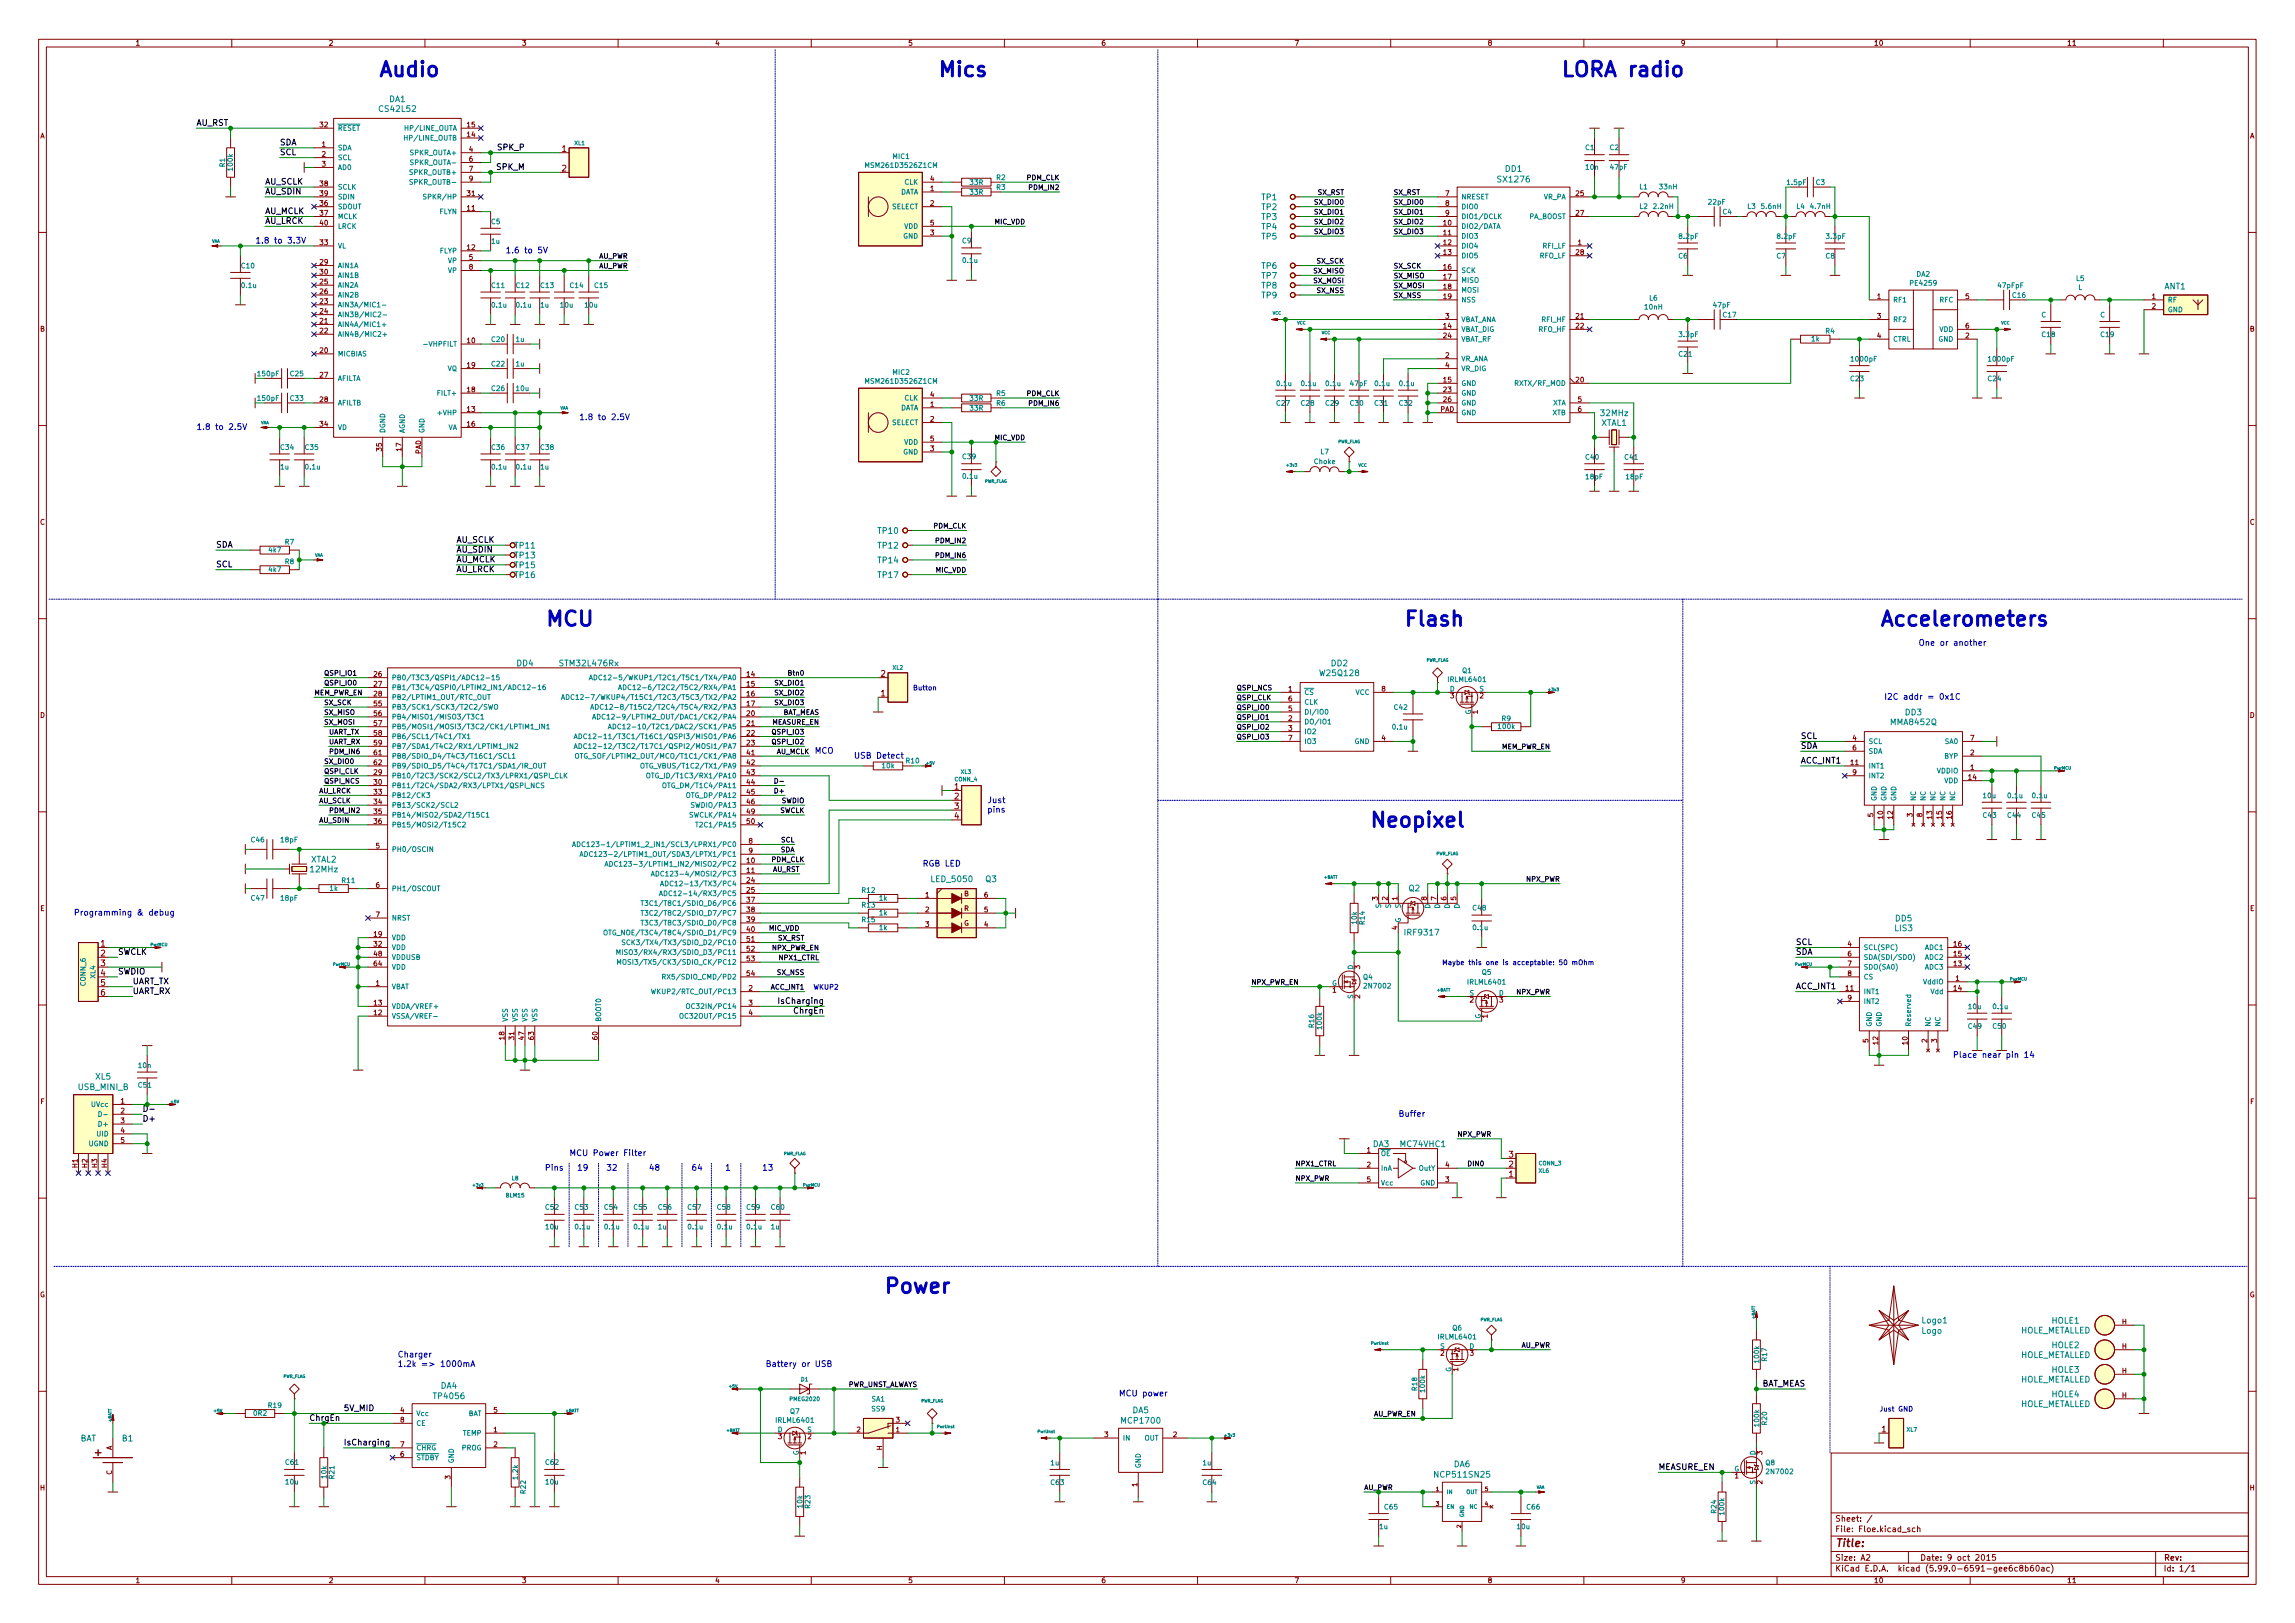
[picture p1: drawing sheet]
<svg xmlns="http://www.w3.org/2000/svg" width="594mm" height="420mm" viewBox="0 0 594 420" stroke-linecap="round" stroke-linejoin="round" font-family="sans-serif">
<defs><g id="words">
<g font-size="5.3" fill="#0000c2">
<text x="97.8" y="19.9">Audio</text>
<text x="242.6" y="19.9">Mics</text>
<text x="403.9" y="19.9">LORA radio</text>
<text x="141" y="162.1">MCU</text>
<text x="363.2" y="162.1">Flash</text>
<text x="486.4" y="162.1">Accelerometers</text>
<text x="354.3" y="214.2">Neopixel</text>
<text x="228.6" y="334.8">Power</text>
</g>
<text font-size="2.8" fill="#840000" x="475" y="400.5">Title:</text>
<g font-size="2.2" fill="#008484">
<text x="388" y="47.2">SX1276</text>
<text x="389.6" y="44.5">DD1</text>
</g>
<g font-size="2.1" fill="#008484">
<text x="98.4" y="29">CS42L52</text>
<text x="100.7" y="26.4">DA1</text>
<text x="326.6" y="51.8">TP1</text>
<text x="326.6" y="59.4">TP4</text>
<text x="326.6" y="56.9">TP3</text>
<text x="326.6" y="54.4">TP2</text>
<text x="326.6" y="62">TP5</text>
<text x="326.6" y="69.6">TP6</text>
<text x="326.6" y="74.7">TP8</text>
<text x="326.6" y="72.1">TP7</text>
<text x="326.6" y="77.2">TP9</text>
<text x="560.3" y="74.9">ANT1</text>
<text x="414.5" y="107.7">32MHz</text>
<text x="414.5" y="110.2">XTAL1</text>
<text x="133.4" y="142">TP11</text>
<text x="227.3" y="142">TP12</text>
<text x="227.3" y="138.2">TP10</text>
<text x="133.4" y="144.5">TP13</text>
<text x="133.4" y="147.1">TP15</text>
<text x="133.4" y="149.6">TP16</text>
<text x="227.3" y="145.8">TP14</text>
<text x="227.3" y="149.6">TP17</text>
<text x="133.8" y="172.5">DD4</text>
<text x="145.2" y="172.5">STM32L476Rx</text>
<text x="344.6" y="172.5">DD2</text>
<text x="341.9" y="175">W25Q128</text>
<text x="493.2" y="185.2">DD3</text>
<text x="489.6" y="187.7">MMA8452Q</text>
<text x="80.5" y="223.3">XTAL2</text>
<text x="80.5" y="225.8">12MHz</text>
<text x="241.3" y="228.3">LED_5050</text>
<text x="255.1" y="228.3">Q3</text>
<text x="364.7" y="230.7">Q2</text>
<text x="490.6" y="238.5">DD5</text>
<text x="363.9" y="242.1">IRF9317</text>
<text x="490.5" y="241">LIS3</text>
<text x="24.7" y="279.5">XL5</text>
<text x="20.3" y="282.2">USB_MINI_B</text>
<text x="355.4" y="296.9">DA3</text>
<text x="362.6" y="296.9">MC74VHC1</text>
<text x="497.5" y="345.3">Logo</text>
<text x="497.6" y="342.6">Logo1</text>
<text x="522.8" y="345.2">HOLE_METALLED</text>
<text x="531.1" y="342.6">HOLE1</text>
<text x="522.8" y="351.5">HOLE_METALLED</text>
<text x="531.1" y="349">HOLE2</text>
<text x="114.1" y="359.5">DA4</text>
<text x="522.8" y="357.9">HOLE_METALLED</text>
<text x="531.1" y="355.3">HOLE3</text>
<text x="112.5" y="362.2">TP4056</text>
<text x="293.2" y="365.8">DA5</text>
<text x="522.8" y="364.2">HOLE_METALLED</text>
<text x="531.1" y="361.7">HOLE4</text>
<text x="290.6" y="368.5">MCP1700</text>
<text x="20.7" y="373.1">BAT</text>
<text x="31.7" y="373.1">B1</text>
<text x="371.8" y="382.5">NCP511SN25</text>
<text x="376.3" y="379.8">DA6</text>
</g>
<g font-size="2.1">
<text x="50.8" y="32.5">AU_RST</text>
<text x="72.4" y="37.6">SDA</text>
<text x="72.4" y="40.2">SCL</text>
<text x="128.9" y="38.9">SPK_P</text>
<text x="68.6" y="47.8">AU_SCLK</text>
<text x="128.6" y="44">SPK_M</text>
<text x="68.6" y="50.3">AU_SDIN</text>
<text x="68.6" y="57.9">AU_LRCK</text>
<text x="68.6" y="55.4">AU_MCLK</text>
<text x="55.9" y="141.8">SDA</text>
<text x="118.1" y="143">AU_SDIN</text>
<text x="118.1" y="140.5">AU_SCLK</text>
<text x="55.9" y="146.8">SCL</text>
<text x="118.1" y="145.6">AU_MCLK</text>
<text x="118.1" y="148.1">AU_LRCK</text>
<text x="466.1" y="191.3">SCL</text>
<text x="466.1" y="193.8">SDA</text>
<text x="466.1" y="197.6">ACC_INT1</text>
<text x="464.8" y="244.6">SCL</text>
<text x="30.5" y="247.2">SWCLK</text>
<text x="464.8" y="247.2">SDA</text>
<text x="30.5" y="252.3">SWDIO</text>
<text x="34.3" y="257.3">UART_RX</text>
<text x="34.3" y="254.8">UART_TX</text>
<text x="464.8" y="256.1">ACC_INT1</text>
<text x="202.3" y="259.9">IsCharging</text>
<text x="205.7" y="262.4">ChrgEn</text>
<text x="36.8" y="290.4">D+</text>
<text x="455.7" y="358.9">BAT_MEAS</text>
<text x="88.9" y="365.3">5V_MID</text>
<text x="88.9" y="374.2">IsCharging</text>
<text x="429.3" y="380.5">MEASURE_EN</text>
</g>
<g font-size="2.1" fill="#840000">
<text x="145.5" y="39.3">1</text>
<text x="145.5" y="44.4">2</text>
<text x="228" y="175.2">2</text>
<text x="228" y="180.3">1</text>
<text x="247.1" y="204.4">1</text>
<text x="247.1" y="206.9">2</text>
<text x="247.1" y="209.5">3</text>
<text x="247.1" y="212">4</text>
<text x="26.1" y="245">1</text>
<text x="26.1" y="247.6">2</text>
<text x="26.1" y="250.1">3</text>
<text x="26.1" y="252.6">4</text>
<text x="26.1" y="255.2">5</text>
<text x="26.1" y="257.7">6</text>
<text x="390.6" y="299.6">3</text>
<text x="390.6" y="304.7">1</text>
<text x="390.6" y="302.2">2</text>
<text x="487.1" y="370.8">1</text>
<text x="475" y="393.9">Sheet: /</text>
<text x="475" y="396.6">File: Floe.kicad_sch</text>
<text x="475" y="406.8">KiCad E.D.A. kicad (5.99.0-6591-gee6c8b60ac)</text>
<text x="475" y="404">Size: A2</text>
<text x="497" y="404">Date: 9 oct 2015</text>
<text x="560" y="404">Rev:</text>
<text x="560" y="406.8">Id: 1/1</text>
</g>
<g font-size="2.1" fill="#0000c2">
<text x="66" y="63">1.8 to 3.3V</text>
<text x="130.8" y="65.6">1.6 to 5V</text>
<text x="50.8" y="111.3">1.8 to 2.5V</text>
<text x="149.9" y="108.7">1.8 to 2.5V</text>
<text x="496.6" y="167.2">One or another</text>
<text x="487.7" y="181.1">I2C addr = 0x1C</text>
<text x="210.8" y="195.1">MCO</text>
<text x="221" y="196.4">USB Detect</text>
<text x="256" y="207.9">Just</text>
<text x="256" y="210.3">pins</text>
<text x="238.8" y="224.3">RGB LED</text>
<text x="19" y="237">Programming &amp; debug</text>
<text x="505.5" y="273.8">Place near pin 14</text>
<text x="361.9" y="289.1">Buffer</text>
<text x="147.3" y="299.2">MCU Power Filter</text>
<text x="141" y="303.1">Pins</text>
<text x="169.9" y="303.1">1</text>
<text x="102.9" y="351.4">Charger</text>
<text x="102.9" y="353.9">1.2k =&gt; 1000mA</text>
<text x="198.1" y="353.9">Battery or USB</text>
<text x="289.6" y="361.5">MCU power</text>
</g>
<text font-size="2.1" fill="#008400" x="80" y="367.8">ChrgEn</text>
<g font-size="1.8" fill="#840000">
<text x="35" y="11.8">1</text>
<text x="85" y="11.8">2</text>
<text x="135" y="11.8">3</text>
<text x="185" y="11.8">4</text>
<text x="235" y="11.8">5</text>
<text x="285" y="11.8">6</text>
<text x="335" y="11.8">7</text>
<text x="385" y="11.8">8</text>
<text x="435" y="11.8">9</text>
<text x="485" y="11.8">10</text>
<text x="535" y="11.8">11</text>
<text x="10.3" y="35.8">A</text>
<text x="82.8" y="32.9">32</text>
<text x="120.9" y="35.5">14</text>
<text x="120.9" y="32.9">15</text>
<text x="582.4" y="35.8">A</text>
<text x="83.3" y="38">1</text>
<text x="83.3" y="40.6">2</text>
<text x="121.4" y="39.3">4</text>
<text x="121.4" y="41.8">6</text>
<text x="83.3" y="43.1">3</text>
<text x="121.4" y="44.4">7</text>
<text x="121.4" y="46.9">9</text>
<text x="240.8" y="46.9">4</text>
<text x="82.8" y="53.3">36</text>
<text x="82.8" y="48.2">38</text>
<text x="82.8" y="50.7">39</text>
<text x="120.9" y="50.7">31</text>
<text x="240.8" y="49.4">1</text>
<text x="240.8" y="53.3">2</text>
<text x="374.2" y="50.7">7</text>
<text x="374.2" y="53.3">8</text>
<text x="408" y="50.7">25</text>
<text x="82.8" y="55.8">37</text>
<text x="82.8" y="58.3">40</text>
<text x="120.9" y="54.5">11</text>
<text x="240.8" y="58.3">5</text>
<text x="373.7" y="58.3">10</text>
<text x="374.2" y="55.8">9</text>
<text x="408" y="55.8">27</text>
<text x="82.8" y="63.4">33</text>
<text x="120.9" y="64.7">12</text>
<text x="240.8" y="60.9">3</text>
<text x="373.7" y="60.9">11</text>
<text x="373.7" y="63.4">12</text>
<text x="373.7" y="66">13</text>
<text x="408" y="66">28</text>
<text x="408.4" y="63.4">1</text>
<text x="82.8" y="68.5">29</text>
<text x="82.8" y="71">30</text>
<text x="121.4" y="67.2">5</text>
<text x="121.4" y="69.8">8</text>
<text x="373.7" y="69.8">16</text>
<text x="82.8" y="73.6">25</text>
<text x="82.8" y="76.1">26</text>
<text x="373.7" y="72.3">17</text>
<text x="373.7" y="74.8">18</text>
<text x="373.7" y="77.4">19</text>
<text x="485.9" y="77.4">1</text>
<text x="508.8" y="77.4">5</text>
<text x="557" y="77.4">1</text>
<text x="82.8" y="83.7">21</text>
<text x="82.8" y="78.7">23</text>
<text x="82.8" y="81.2">24</text>
<text x="374.2" y="82.5">3</text>
<text x="408" y="82.5">21</text>
<text x="485.9" y="82.5">3</text>
<text x="557" y="79.9">2</text>
<text x="10.3" y="85.8">B</text>
<text x="82.8" y="86.3">22</text>
<text x="120.9" y="88.8">10</text>
<text x="373.7" y="87.5">24</text>
<text x="373.7" y="85">14</text>
<text x="408" y="85">22</text>
<text x="485.9" y="87.5">4</text>
<text x="508.8" y="87.5">2</text>
<text x="508.8" y="85">6</text>
<text x="582.4" y="85.8">B</text>
<text x="82.8" y="91.4">20</text>
<text x="120.9" y="95.2">19</text>
<text x="374.2" y="92.6">2</text>
<text x="374.2" y="95.2">4</text>
<text x="82.8" y="97.7">27</text>
<text x="120.9" y="101.5">18</text>
<text x="373.7" y="101.5">23</text>
<text x="373.7" y="99">15</text>
<text x="408" y="99">20</text>
<text x="82.8" y="104.1">28</text>
<text x="120.9" y="106.6">13</text>
<text x="240.8" y="105.3">1</text>
<text x="240.8" y="102.8">4</text>
<text x="372.8" y="106.6">PAD</text>
<text x="373.7" y="104.1">26</text>
<text x="408.4" y="104.1">5</text>
<text x="408.4" y="106.6">6</text>
<text x="82.8" y="110.4">34</text>
<text x="120.9" y="110.4">16</text>
<text x="240.8" y="109.1">2</text>
<text x="98.8" y="116.7" transform="rotate(-90 98.8 116.7)">35</text>
<text x="103.9" y="116.7" transform="rotate(-90 103.9 116.7)">17</text>
<text x="109" y="117.6" transform="rotate(-90 109 117.6)">PAD</text>
<text x="240.8" y="116.8">3</text>
<text x="240.8" y="114.2">5</text>
<text x="10.3" y="135.8">C</text>
<text x="582.4" y="135.8">C</text>
<text x="96.8" y="175.2">26</text>
<text x="96.8" y="177.7">27</text>
<text x="193.3" y="175.2">14</text>
<text x="193.3" y="177.7">15</text>
<text x="333.5" y="179">1</text>
<text x="357.6" y="179">8</text>
<text x="10.3" y="185.8">D</text>
<text x="96.8" y="180.3">28</text>
<text x="96.8" y="182.8">55</text>
<text x="96.8" y="185.3">56</text>
<text x="193.3" y="180.3">16</text>
<text x="193.3" y="182.8">17</text>
<text x="193.3" y="185.3">20</text>
<text x="333.5" y="184.1">5</text>
<text x="333.5" y="181.5">6</text>
<text x="375.4" y="180.8">3</text>
<text x="382.5" y="184.8" transform="rotate(-90 382.5 184.8)">1</text>
<text x="383" y="180.8">2</text>
<text x="582.4" y="185.8">D</text>
<text x="96.8" y="187.9">57</text>
<text x="96.8" y="190.4">58</text>
<text x="193.3" y="187.9">21</text>
<text x="193.3" y="190.4">22</text>
<text x="333.5" y="186.6">2</text>
<text x="333.5" y="189.1">3</text>
<text x="333.5" y="191.7">7</text>
<text x="357.6" y="191.7">4</text>
<text x="479.6" y="191.7">4</text>
<text x="510" y="191.7">7</text>
<text x="96.8" y="193">59</text>
<text x="96.8" y="195.5">61</text>
<text x="193.3" y="193">23</text>
<text x="193.3" y="195.5">41</text>
<text x="479.6" y="194.2">6</text>
<text x="510" y="195.5">2</text>
<text x="96.8" y="200.6">29</text>
<text x="96.8" y="203.1">30</text>
<text x="96.8" y="198">62</text>
<text x="193.3" y="198">42</text>
<text x="193.3" y="200.6">43</text>
<text x="193.3" y="203.1">44</text>
<text x="479.1" y="198">11</text>
<text x="479.6" y="200.6">9</text>
<text x="509.6" y="201.8">14</text>
<text x="510" y="199.3">1</text>
<text x="96.8" y="205.7">33</text>
<text x="96.8" y="208.2">34</text>
<text x="193.3" y="205.7">45</text>
<text x="193.3" y="208.2">46</text>
<text x="96.8" y="210.7">35</text>
<text x="96.8" y="213.3">36</text>
<text x="193.3" y="210.7">49</text>
<text x="193.3" y="213.3">50</text>
<text x="484.9" y="211.5" transform="rotate(-90 484.9 211.5)">5</text>
<text x="487.4" y="212" transform="rotate(-90 487.4 212)">10</text>
<text x="490" y="212" transform="rotate(-90 490 212)">12</text>
<text x="495" y="211.5" transform="rotate(-90 495 211.5)">3</text>
<text x="497.6" y="211.5" transform="rotate(-90 497.6 211.5)">8</text>
<text x="500.1" y="212" transform="rotate(-90 500.1 212)">13</text>
<text x="502.7" y="212" transform="rotate(-90 502.7 212)">15</text>
<text x="505.2" y="212" transform="rotate(-90 505.2 212)">16</text>
<text x="97.3" y="219.6">5</text>
<text x="193.8" y="218.4">8</text>
<text x="193.8" y="220.9">9</text>
<text x="193.3" y="223.4">10</text>
<text x="193.3" y="226">11</text>
<text x="97.3" y="229.8">6</text>
<text x="193.3" y="228.5">24</text>
<text x="193.3" y="231.1">25</text>
<text x="193.3" y="233.6">37</text>
<text x="239.5" y="232.3">1</text>
<text x="249.6" y="232">B</text>
<text x="254.8" y="232.3">6</text>
<text x="356.6" y="233.1" transform="rotate(-90 356.6 233.1)">3</text>
<text x="359.2" y="233.1" transform="rotate(-90 359.2 233.1)">2</text>
<text x="361.7" y="233.1" transform="rotate(-90 361.7 233.1)">1</text>
<text x="369.3" y="233.1" transform="rotate(-90 369.3 233.1)">8</text>
<text x="371.9" y="233.1" transform="rotate(-90 371.9 233.1)">7</text>
<text x="374.4" y="233.1" transform="rotate(-90 374.4 233.1)">6</text>
<text x="376.9" y="233.1" transform="rotate(-90 376.9 233.1)">5</text>
<text x="10.4" y="235.8">E</text>
<text x="97.3" y="237.4">7</text>
<text x="193.3" y="236.1">38</text>
<text x="193.3" y="238.7">39</text>
<text x="239.5" y="236.1">2</text>
<text x="239.5" y="239.9">3</text>
<text x="249.5" y="239.6">G</text>
<text x="249.6" y="235.8">R</text>
<text x="254.8" y="239.9">4</text>
<text x="254.8" y="236.1">5</text>
<text x="582.4" y="235.8">E</text>
<text x="96.8" y="242.5">19</text>
<text x="96.8" y="245">32</text>
<text x="193.3" y="241.2">40</text>
<text x="193.3" y="243.8">51</text>
<text x="361.7" y="240.7" transform="rotate(-90 361.7 240.7)">4</text>
<text x="478.3" y="245">4</text>
<text x="505.7" y="245">16</text>
<text x="96.8" y="247.6">48</text>
<text x="96.8" y="250.1">64</text>
<text x="193.3" y="246.3">52</text>
<text x="193.3" y="248.8">53</text>
<text x="352" y="250.9" transform="rotate(-90 352 250.9)">3</text>
<text x="478.3" y="247.6">6</text>
<text x="478.3" y="250.1">7</text>
<text x="505.7" y="250.1">13</text>
<text x="505.7" y="247.6">15</text>
<text x="97.3" y="255.2">1</text>
<text x="193.3" y="252.6">54</text>
<text x="193.8" y="256.5">2</text>
<text x="344.9" y="257">1</text>
<text x="477.8" y="256.5">11</text>
<text x="478.3" y="252.6">8</text>
<text x="505.7" y="256.5">14</text>
<text x="506.2" y="253.9">1</text>
<text x="96.8" y="262.8">12</text>
<text x="96.8" y="260.3">13</text>
<text x="193.8" y="260.3">3</text>
<text x="193.8" y="262.8">4</text>
<text x="352" y="258.5" transform="rotate(-90 352 258.5)">2</text>
<text x="380.5" y="259.5">2</text>
<text x="385.1" y="263.6" transform="rotate(-90 385.1 263.6)">1</text>
<text x="388.1" y="259.5">3</text>
<text x="478.3" y="259">9</text>
<text x="130.6" y="269.1" transform="rotate(-90 130.6 269.1)">18</text>
<text x="133.1" y="269.1" transform="rotate(-90 133.1 269.1)">31</text>
<text x="135.6" y="269.1" transform="rotate(-90 135.6 269.1)">47</text>
<text x="138.2" y="269.1" transform="rotate(-90 138.2 269.1)">63</text>
<text x="154.7" y="269.1" transform="rotate(-90 154.7 269.1)">60</text>
<text x="483.6" y="269.9" transform="rotate(-90 483.6 269.9)">5</text>
<text x="498.9" y="269.9" transform="rotate(-90 498.9 269.9)">2</text>
<text x="501.4" y="269.9" transform="rotate(-90 501.4 269.9)">3</text>
<text x="486.2" y="270.4" transform="rotate(-90 486.2 270.4)">12</text>
<text x="493.8" y="270.4" transform="rotate(-90 493.8 270.4)">10</text>
<text x="10.4" y="285.8">F</text>
<text x="31.3" y="285.7">1</text>
<text x="582.5" y="285.8">F</text>
<text x="31.3" y="288.2">2</text>
<text x="31.3" y="290.7">3</text>
<text x="31.3" y="293.3">4</text>
<text x="31.3" y="295.8">5</text>
<text x="353.8" y="298.4">1</text>
<text x="20.1" y="302.3" transform="rotate(-90 20.1 302.3)">H1</text>
<text x="22.6" y="302.3" transform="rotate(-90 22.6 302.3)">H2</text>
<text x="25.1" y="302.3" transform="rotate(-90 25.1 302.3)">H3</text>
<text x="27.7" y="302.3" transform="rotate(-90 27.7 302.3)">H4</text>
<text x="353.8" y="302.2">2</text>
<text x="353.8" y="306">5</text>
<text x="374.2" y="306">3</text>
<text x="374.2" y="302.2">4</text>
<text x="10.3" y="335.8">G</text>
<text x="582.3" y="335.8">G</text>
<text x="549.3" y="342.8">H</text>
<text x="372.9" y="350.9">2</text>
<text x="380.5" y="350.9">3</text>
<text x="549.3" y="349.2">H</text>
<text x="377.4" y="355" transform="rotate(-90 377.4 355)">1</text>
<text x="549.3" y="355.5">H</text>
<text x="103.6" y="365.7">4</text>
<text x="127.8" y="365.7">5</text>
<text x="549.3" y="361.9">H</text>
<text x="103.6" y="368.2">8</text>
<text x="127.8" y="370.8">1</text>
<text x="221.8" y="370.8">2</text>
<text x="231.9" y="370.8">1</text>
<text x="231.9" y="368.2">3</text>
<text x="29" y="375.5" transform="rotate(-90 29 375.5)">A</text>
<text x="103.6" y="377.1">6</text>
<text x="103.6" y="374.6">7</text>
<text x="127.8" y="374.6">2</text>
<text x="201.4" y="372.5">3</text>
<text x="208.5" y="376.6" transform="rotate(-90 208.5 376.6)">1</text>
<text x="209.1" y="372.5">2</text>
<text x="228.3" y="375.5" transform="rotate(-90 228.3 375.5)">H</text>
<text x="285.9" y="372">3</text>
<text x="303.7" y="372">2</text>
<text x="456.2" y="376.6" transform="rotate(-90 456.2 376.6)">3</text>
<text x="29" y="381.8" transform="rotate(-90 29 381.8)">C</text>
<text x="116.6" y="382.9" transform="rotate(-90 116.6 382.9)">3</text>
<text x="449.1" y="382.7">1</text>
<text x="10.3" y="385.8">H</text>
<text x="294.4" y="384.8" transform="rotate(-90 294.4 384.8)">1</text>
<text x="456.2" y="384.2" transform="rotate(-90 456.2 384.2)">2</text>
<text x="582.4" y="385.8">H</text>
<text x="35" y="409.8">1</text>
<text x="85" y="409.8">2</text>
<text x="135" y="409.8">3</text>
<text x="185" y="409.8">4</text>
<text x="235" y="409.8">5</text>
<text x="285" y="409.8">6</text>
<text x="335" y="409.8">7</text>
<text x="385" y="409.8">8</text>
<text x="435" y="409.8">9</text>
<text x="485" y="409.8">10</text>
<text x="535" y="409.8">11</text>
</g>
<g font-size="1.8" fill="#008484">
<text x="87.4" y="33.8">~RESET</text>
<text x="105.4" y="33.8">HP/LINE_OUTA</text>
<text x="87.4" y="38.9">SDA</text>
<text x="87.4" y="41.4">SCL</text>
<text x="105.4" y="36.4">HP/LINE_OUTB</text>
<text x="106.4" y="40.2">SPKR_OUTA+</text>
<text x="231.1" y="41.1">MIC1</text>
<text x="410.4" y="38.8">C1</text>
<text x="416.7" y="38.8">C2</text>
<text x="58.2" y="43.2" transform="rotate(-90 58.2 43.2)">R1</text>
<text x="60.3" y="44" transform="rotate(-90 60.3 44)">100k</text>
<text x="87.4" y="44">AD0</text>
<text x="106.4" y="45.3">SPKR_OUTB+</text>
<text x="106.9" y="42.7">SPKR_OUTA-</text>
<text x="106.9" y="47.8">SPKR_OUTB-</text>
<text x="224.7" y="43.4">MSM261D3526Z1CM</text>
<text x="234.1" y="47.8">CLK</text>
<text x="251.1" y="47.9">33R</text>
<text x="257.9" y="46.6">R2</text>
<text x="410.6" y="43.9">10n</text>
<text x="416.9" y="43.9">47pF</text>
<text x="470.1" y="47.9">C3</text>
<text x="87.4" y="49.1">SCLK</text>
<text x="87.4" y="51.6">SDIN</text>
<text x="110.5" y="51.6">SPKR/HP</text>
<text x="232.8" y="50.3">DATA</text>
<text x="251.1" y="50.4">33R</text>
<text x="257.9" y="49.1">R3</text>
<text x="378.2" y="51.6">NRESET</text>
<text x="399.5" y="51.6">VR_PA</text>
<text x="424.4" y="49">L1</text>
<text x="429.6" y="49">33nH</text>
<text x="442.3" y="52.9">22pF</text>
<text x="87.4" y="54.1">SDOUT</text>
<text x="87.4" y="56.7">MCLK</text>
<text x="87.4" y="59.2">LRCK</text>
<text x="113.7" y="55.4">FLYN</text>
<text x="127.2" y="58">C5</text>
<text x="230.8" y="54.1">SELECT</text>
<text x="234" y="59.2">VDD</text>
<text x="378.2" y="59.2">DIO2/DATA</text>
<text x="378.2" y="54.1">DIO0</text>
<text x="378.2" y="56.7">DIO1/DCLK</text>
<text x="395.7" y="56.7">PA_BOOST</text>
<text x="424.4" y="54.1">L2</text>
<text x="428.1" y="54.1">2.2nH</text>
<text x="446" y="55.5">C4</text>
<text x="452.4" y="54.1">L3</text>
<text x="456.1" y="54.1">5.6nH</text>
<text x="465.1" y="54.1">L4</text>
<text x="468.8" y="54.1">4.7nH</text>
<text x="87.4" y="64.3">VL</text>
<text x="113.8" y="65.6">FLYP</text>
<text x="127.2" y="63.1">1u</text>
<text x="233.8" y="61.8">GND</text>
<text x="249.1" y="63">C9</text>
<text x="378.2" y="61.8">DIO3</text>
<text x="378.2" y="64.3">DIO4</text>
<text x="399.4" y="64.3">RFI_LF</text>
<text x="434.7" y="61.8">8.2pF</text>
<text x="460.1" y="61.8">8.2pF</text>
<text x="472.8" y="61.8">3.3pF</text>
<text x="62.5" y="69.5">C10</text>
<text x="87.4" y="69.4">AIN1A</text>
<text x="87.4" y="71.9">AIN1B</text>
<text x="116" y="68.1">VP</text>
<text x="116" y="70.7">VP</text>
<text x="249.3" y="68">0.1u</text>
<text x="378.2" y="66.8">DIO5</text>
<text x="378.2" y="70.7">SCK</text>
<text x="398.5" y="66.8">RFO_LF</text>
<text x="434.5" y="66.9">C6</text>
<text x="459.9" y="66.9">C7</text>
<text x="472.6" y="66.9">C8</text>
<text x="496.1" y="71.6">DA2</text>
<text x="62.6" y="74.5">0.1u</text>
<text x="87.4" y="74.5">AIN2A</text>
<text x="87.4" y="77">AIN2B</text>
<text x="127.3" y="74.5">C11</text>
<text x="133.7" y="74.5">C12</text>
<text x="140" y="74.5">C13</text>
<text x="147.6" y="74.5">C14</text>
<text x="154" y="74.5">C15</text>
<text x="378.2" y="73.2">MISO</text>
<text x="378.2" y="75.7">MOSI</text>
<text x="427" y="77.8">L6</text>
<text x="494.7" y="73.9">PE4259</text>
<text x="517.3" y="74.5">47pFpF</text>
<text x="521" y="77.1">C16</text>
<text x="537.4" y="72.7">L5</text>
<text x="537.9" y="75">L</text>
<text x="87.4" y="79.5">AIN3A/MIC1-</text>
<text x="87.4" y="82.1">AIN3B/MIC2-</text>
<text x="127.4" y="79.6">0.1u</text>
<text x="133.7" y="79.6">0.1u</text>
<text x="139.9" y="79.6">1u</text>
<text x="145.1" y="79.6">10u</text>
<text x="151.5" y="79.6">10u</text>
<text x="378.2" y="78.3">NSS</text>
<text x="378.2" y="83.4">VBAT_ANA</text>
<text x="399.2" y="83.4">RFI_HF</text>
<text x="425.8" y="80.1">10nH</text>
<text x="443.6" y="79.6">47pF</text>
<text x="446.1" y="82.2">C17</text>
<text x="490" y="78.3">RF1</text>
<text x="490" y="83.4">RF2</text>
<text x="502.1" y="78.3">RFC</text>
<text x="528.4" y="82.2">C</text>
<text x="543.6" y="82.2">C</text>
<text x="561.1" y="78.3">RF</text>
<text x="561.1" y="80.8">GND</text>
<text x="87.4" y="84.6">AIN4A/MIC1+</text>
<text x="87.4" y="87.2">AIN4B/MIC2+</text>
<text x="110.4" y="89.7">-VHPFILT</text>
<text x="127.3" y="88.5">C20</text>
<text x="133.6" y="88.5">1u</text>
<text x="378.2" y="88.4">VBAT_RF</text>
<text x="378.2" y="85.9">VBAT_DIG</text>
<text x="398.3" y="85.9">RFO_HF</text>
<text x="434.7" y="87.2">3.3pF</text>
<text x="468.9" y="88.4">1k</text>
<text x="472.6" y="86.3">R4</text>
<text x="490" y="88.4">CTRL</text>
<text x="501.8" y="88.4">GND</text>
<text x="502" y="85.9">VDD</text>
<text x="528.6" y="87.2">C18</text>
<text x="543.9" y="87.2">C19</text>
<text x="87.4" y="92.2">MICBIAS</text>
<text x="127.3" y="94.9">C22</text>
<text x="133.6" y="94.9">1u</text>
<text x="378.2" y="93.5">VR_ANA</text>
<text x="434.6" y="92.3">C21</text>
<text x="479.4" y="93.6">1000pF</text>
<text x="514.9" y="93.6">1000pF</text>
<text x="66.8" y="97.4">150pF</text>
<text x="75.2" y="97.4">C25</text>
<text x="87.4" y="98.6">AFILTA</text>
<text x="115.8" y="96.1">VQ</text>
<text x="127.3" y="101.2">C26</text>
<text x="133.7" y="101.2">10u</text>
<text x="224.7" y="99.3">MSM261D3526Z1CM</text>
<text x="231.1" y="97">MIC2</text>
<text x="330.6" y="99.9">0.1u</text>
<text x="336.9" y="99.9">0.1u</text>
<text x="343.3" y="99.9">0.1u</text>
<text x="349.6" y="99.9">47pF</text>
<text x="356" y="99.9">0.1u</text>
<text x="362.3" y="99.9">0.1u</text>
<text x="378.2" y="99.9">GND</text>
<text x="378.2" y="96.1">VR_DIG</text>
<text x="392.7" y="99.9">RXTX/RF_MOD</text>
<text x="479.1" y="98.7">C23</text>
<text x="514.7" y="98.7">C24</text>
<text x="66.8" y="103.7">150pF</text>
<text x="75.2" y="103.7">C33</text>
<text x="87.4" y="104.9">AFILTB</text>
<text x="113.6" y="102.4">FILT+</text>
<text x="113.7" y="107.5">+VHP</text>
<text x="232.8" y="106.2">DATA</text>
<text x="234.1" y="103.7">CLK</text>
<text x="251.1" y="106.3">33R</text>
<text x="251.1" y="103.7">33R</text>
<text x="257.9" y="105">R6</text>
<text x="257.9" y="102.5">R5</text>
<text x="330.5" y="105">C27</text>
<text x="336.9" y="105">C28</text>
<text x="343.2" y="105">C29</text>
<text x="349.6" y="105">C30</text>
<text x="355.9" y="105">C31</text>
<text x="362.3" y="105">C32</text>
<text x="378.2" y="102.4">GND</text>
<text x="378.2" y="104.9">GND</text>
<text x="378.2" y="107.5">GND</text>
<text x="401.8" y="104.9">XTA</text>
<text x="401.8" y="107.5">XTB</text>
<text x="87.4" y="111.3">VD</text>
<text x="99.7" y="112.2" transform="rotate(-90 99.7 112.2)">DGND</text>
<text x="104.8" y="112.2" transform="rotate(-90 104.8 112.2)">AGND</text>
<text x="109.9" y="112.2" transform="rotate(-90 109.9 112.2)">GND</text>
<text x="115.9" y="111.3">VA</text>
<text x="230.8" y="110">SELECT</text>
<text x="72.7" y="116.4">C34</text>
<text x="79" y="116.4">C35</text>
<text x="127.3" y="116.4">C36</text>
<text x="133.7" y="116.4">C37</text>
<text x="140" y="116.4">C38</text>
<text x="233.8" y="117.6">GND</text>
<text x="234" y="115.1">VDD</text>
<text x="249.2" y="118.8">C39</text>
<text x="341.9" y="117.6">L7</text>
<text x="410.5" y="119">C40</text>
<text x="420.6" y="119">C41</text>
<text x="72.6" y="121.5">1u</text>
<text x="79.1" y="121.5">0.1u</text>
<text x="127.4" y="121.5">0.1u</text>
<text x="133.7" y="121.5">0.1u</text>
<text x="139.9" y="121.5">1u</text>
<text x="249.3" y="123.9">0.1u</text>
<text x="340.2" y="120.1">Choke</text>
<text x="410.6" y="124.1">18pF</text>
<text x="421" y="124.1">18pF</text>
<text x="69.6" y="143">4k7</text>
<text x="73.8" y="140.9">R7</text>
<text x="69.6" y="148.1">4k7</text>
<text x="73.8" y="146">R8</text>
<text x="101.3" y="176.1">PB0/T3C3/QSPI1/ADC12-15</text>
<text x="101.3" y="178.6">PB1/T3C4/QSPI0/LPTIM2_IN1/ADC12-16</text>
<text x="159.2" y="176.1">ADC12-5/WKUP1/T2C1/T5C1/TX4/PA0</text>
<text x="165.9" y="178.6">ADC12-6/T2C2/T5C2/RX4/PA1</text>
<text x="337.6" y="179.9">~CS</text>
<text x="350.9" y="179.9">VCC</text>
<text x="375.1" y="176.5">IRLML6401</text>
<text x="375.3" y="179">D</text>
<text x="378.6" y="174.2">Q1</text>
<text x="383" y="179">S</text>
<text x="101.3" y="181.1">PB2/LPTIM1_OUT/RTC_OUT</text>
<text x="101.3" y="183.7">PB3/SCK1/SCK3/T2C2/SWO</text>
<text x="153.4" y="181.1">ADC12-7/WKUP4/T15C1/T2C3/T5C3/TX2/PA2</text>
<text x="160.1" y="183.7">ADC12-8/T15C2/T2C4/T5C4/RX2/PA3</text>
<text x="337.6" y="185">DI/IO0</text>
<text x="337.6" y="182.4">CLK</text>
<text x="360.9" y="183.8">C42</text>
<text x="380.7" y="185" transform="rotate(-90 380.7 185)">G</text>
<text x="101.3" y="186.2">PB4/MISO1/MISO3/T3C1</text>
<text x="101.3" y="188.8">PB5/MOSI1/MOSI3/T3C2/CK1/LPTIM1_IN1</text>
<text x="101.3" y="191.3">PB6/SCL1/T4C1/TX1</text>
<text x="156.2" y="191.3">ADC12-11/T3C1/T16C1/QSPI3/MISO1/PA6</text>
<text x="158.6" y="186.2">ADC12-9/LPTIM2_OUT/DAC1/CK2/PA4</text>
<text x="163.1" y="188.8">ADC12-10/T2C1/DAC2/SCK1/PA5</text>
<text x="337.6" y="187.5">DO/IO1</text>
<text x="337.6" y="190">IO2</text>
<text x="360.6" y="188.8">0.1u</text>
<text x="387.9" y="188.7">100k</text>
<text x="388.8" y="186.7">R9</text>
<text x="101.3" y="193.8">PB7/SDA1/T4C2/RX1/LPTIM1_IN2</text>
<text x="101.3" y="196.4">PB8/SDIO_D4/T4C3/T16C1/SCL1</text>
<text x="153.4" y="196.4">OTG_SOF/LPTIM2_OUT/MCO/T1C1/CK1/PA8</text>
<text x="156.2" y="193.8">ADC12-12/T3C2/T17C1/QSPI2/MOSI1/PA7</text>
<text x="234.6" y="197.6">R10</text>
<text x="337.6" y="192.6">IO3</text>
<text x="350.7" y="192.6">GND</text>
<text x="483.6" y="192.6">SCL</text>
<text x="483.6" y="195.1">SDA</text>
<text x="503.3" y="196.4">BYP</text>
<text x="503.5" y="192.6">SA0</text>
<text x="101.3" y="201.5">PB10/T2C3/SCK2/SCL2/TX3/LPRX1/QSPI_CLK</text>
<text x="101.3" y="198.9">PB9/SDIO_D5/T4C4/T17C1/SDA1/IR_OUT</text>
<text x="168.5" y="198.9">OTG_VBUS/T1C2/TX1/PA9</text>
<text x="170.5" y="201.5">OTG_ID/T1C3/RX1/PA10</text>
<text x="228.4" y="198.9">10k</text>
<text x="483.6" y="198.9">INT1</text>
<text x="483.6" y="201.5">INT2</text>
<text x="501.4" y="200.2">VDDIO</text>
<text x="503.3" y="202.7">VDD</text>
<text x="101.3" y="204">PB11/T2C4/SDA2/RX3/LPTX1/QSPI_NCS</text>
<text x="101.3" y="206.5">PB12/CK3</text>
<text x="101.3" y="209.1">PB13/SCK2/SCL2</text>
<text x="173.5" y="204">OTG_DM/T1C4/PA11</text>
<text x="178.6" y="206.5">OTG_DP/PA12</text>
<text x="179.8" y="209.1">SWDIO/PA13</text>
<text x="485.8" y="207.4" transform="rotate(-90 485.8 207.4)">GND</text>
<text x="488.3" y="207.4" transform="rotate(-90 488.3 207.4)">GND</text>
<text x="490.9" y="207.4" transform="rotate(-90 490.9 207.4)">GND</text>
<text x="495.9" y="207.4" transform="rotate(-90 495.9 207.4)">NC</text>
<text x="498.5" y="207.4" transform="rotate(-90 498.5 207.4)">NC</text>
<text x="501" y="207.4" transform="rotate(-90 501 207.4)">NC</text>
<text x="503.6" y="207.4" transform="rotate(-90 503.6 207.4)">NC</text>
<text x="506.1" y="207.4" transform="rotate(-90 506.1 207.4)">NC</text>
<text x="513.4" y="206.6">10u</text>
<text x="519.8" y="206.6">0.1u</text>
<text x="526.2" y="206.6">0.1u</text>
<text x="101.3" y="211.6">PB14/MISO2/SDA2/T15C1</text>
<text x="101.3" y="214.2">PB15/MOSI2/T15C2</text>
<text x="179.4" y="211.6">SWCLK/PA14</text>
<text x="181.5" y="214.2">T2C1/PA15</text>
<text x="513.4" y="211.7">C43</text>
<text x="519.7" y="211.7">C44</text>
<text x="526.1" y="211.7">C45</text>
<text x="65.1" y="218">C46</text>
<text x="72.7" y="218">18pF</text>
<text x="101.3" y="220.5">PH0/OSCIN</text>
<text x="154.8" y="219.2">ADC123-1/LPTIM1_2_IN1/SCL3/LPRX1/PC0</text>
<text x="155.8" y="221.8">ADC123-2/LPTIM1_OUT/SDA3/LPTX1/PC1</text>
<text x="162" y="224.3">ADC123-3/LPTIM1_IN2/MISO2/PC2</text>
<text x="172.5" y="226.9">ADC123-4/MOSI2/PC3</text>
<text x="65.1" y="233.1">C47</text>
<text x="72.7" y="233.1">18pF</text>
<text x="85.4" y="230.6">1k</text>
<text x="88.5" y="228.6">R11</text>
<text x="101.3" y="230.7">PH1/OSCOUT</text>
<text x="174.5" y="231.9">ADC12-14/RX3/PC5</text>
<text x="174.7" y="229.4">ADC12-13/TX3/PC4</text>
<text x="223.2" y="231.1">R12</text>
<text x="227.6" y="233.1">1k</text>
<text x="101.3" y="238.3">NRST</text>
<text x="169.6" y="234.5">T3C1/T8C1/SDIO_D6/PC6</text>
<text x="169.6" y="237">T3C2/T8C2/SDIO_D7/PC7</text>
<text x="169.6" y="239.6">T3C3/T8C3/SDIO_D0/PC8</text>
<text x="223.2" y="238.7">R15</text>
<text x="223.2" y="234.9">R13</text>
<text x="227.6" y="237">1k</text>
<text x="351.2" y="239.1" transform="rotate(-90 351.2 239.1)">10k</text>
<text x="353.3" y="239.3" transform="rotate(-90 353.3 239.3)">R14</text>
<text x="357.5" y="235.1" transform="rotate(-90 357.5 235.1)">S</text>
<text x="360" y="235.1" transform="rotate(-90 360 235.1)">S</text>
<text x="362.6" y="238.9" transform="rotate(-90 362.6 238.9)">G</text>
<text x="362.6" y="235.1" transform="rotate(-90 362.6 235.1)">S</text>
<text x="370.2" y="235.2" transform="rotate(-90 370.2 235.2)">D</text>
<text x="372.7" y="235.2" transform="rotate(-90 372.7 235.2)">D</text>
<text x="375.3" y="235.2" transform="rotate(-90 375.3 235.2)">D</text>
<text x="377.8" y="235.2" transform="rotate(-90 377.8 235.2)">D</text>
<text x="381.3" y="235.7">C48</text>
<text x="101.3" y="243.4">VDD</text>
<text x="101.3" y="245.9">VDD</text>
<text x="160.5" y="242.1">OTG_NOE/T3C4/T8C4/SDIO_D1/PC9</text>
<text x="165.6" y="244.6">SCK3/TX4/TX3/SDIO_D2/PC10</text>
<text x="227.6" y="240.8">1k</text>
<text x="381.4" y="240.8">0.1u</text>
<text x="482.3" y="245.9">SCL(SPC)</text>
<text x="498.4" y="245.9">ADC1</text>
<text x="101.3" y="248.5">VDDUSB</text>
<text x="101.3" y="251">VDD</text>
<text x="164.2" y="249.7">MOSI3/TX5/CK3/SDIO_CK/PC12</text>
<text x="164.4" y="247.2">MISO3/RX4/RX3/SDIO_D3/PC11</text>
<text x="350.3" y="251" transform="rotate(-90 350.3 251)">D</text>
<text x="482.3" y="248.5">SDA(SDI/SDO)</text>
<text x="482.3" y="251">SDO(SA0)</text>
<text x="498.4" y="251">ADC3</text>
<text x="498.4" y="248.5">ADC2</text>
<text x="22.2" y="255.2" transform="rotate(-90 22.2 255.2)">CONN_6</text>
<text x="24.7" y="253.3" transform="rotate(-90 24.7 253.3)">XL4</text>
<text x="101.3" y="256.1">VBAT</text>
<text x="170.6" y="257.3">WKUP2/RTC_OUT/PC13</text>
<text x="173.6" y="253.5">RX5/SDIO_CMD/PD2</text>
<text x="344.8" y="255.2">G</text>
<text x="352.9" y="253.6">Q4</text>
<text x="353.4" y="255.9">2N7002</text>
<text x="380.1" y="254.9">IRLML6401</text>
<text x="380.4" y="257.7">S</text>
<text x="383.6" y="252.3">Q5</text>
<text x="388" y="257.7">D</text>
<text x="482.3" y="257.3">INT1</text>
<text x="482.3" y="253.5">CS</text>
<text x="498" y="254.8">VddIO</text>
<text x="499.8" y="257.3">Vdd</text>
<text x="101.3" y="263.7">VSSA/VREF-</text>
<text x="101.3" y="261.2">VDDA/VREF+</text>
<text x="177.5" y="263.7">OC32OUT/PC15</text>
<text x="179.4" y="261.2">OC32IN/PC14</text>
<text x="350.3" y="258.6" transform="rotate(-90 350.3 258.6)">S</text>
<text x="383.3" y="263.7" transform="rotate(-90 383.3 263.7)">G</text>
<text x="482.3" y="259.9">INT2</text>
<text x="509.6" y="261.2">10u</text>
<text x="516" y="261.2">0.1u</text>
<text x="131.4" y="264.6" transform="rotate(-90 131.4 264.6)">VSS</text>
<text x="134" y="264.6" transform="rotate(-90 134 264.6)">VSS</text>
<text x="136.5" y="264.6" transform="rotate(-90 136.5 264.6)">VSS</text>
<text x="139.1" y="264.6" transform="rotate(-90 139.1 264.6)">VSS</text>
<text x="155.6" y="264.6" transform="rotate(-90 155.6 264.6)">BOOT0</text>
<text x="340.2" y="266" transform="rotate(-90 340.2 266)">R16</text>
<text x="342.2" y="266.3" transform="rotate(-90 342.2 266.3)">100k</text>
<text x="484.5" y="265.9" transform="rotate(-90 484.5 265.9)">GND</text>
<text x="487" y="265.9" transform="rotate(-90 487 265.9)">GND</text>
<text x="494.7" y="265.9" transform="rotate(-90 494.7 265.9)">Reserved</text>
<text x="499.7" y="265.9" transform="rotate(-90 499.7 265.9)">NC</text>
<text x="502.3" y="265.9" transform="rotate(-90 502.3 265.9)">NC</text>
<text x="509.6" y="266.3">C49</text>
<text x="515.9" y="266.3">C50</text>
<text x="35.9" y="281.5">C51</text>
<text x="35.9" y="276.5">10n</text>
<text x="23.8" y="286.6">UVcc</text>
<text x="25.9" y="291.6">D+</text>
<text x="23" y="296.7">UGND</text>
<text x="25.1" y="294.2">UID</text>
<text x="357.4" y="299.3">~OE</text>
<text x="357.4" y="303.1">InA</text>
<text x="367.4" y="303.1">OutY</text>
<text x="357.4" y="306.9">Vcc</text>
<text x="367.7" y="306.9">GND</text>
<text x="141.3" y="313.2">C52</text>
<text x="148.9" y="313.2">C53</text>
<text x="156.5" y="313.2">C54</text>
<text x="164.1" y="313.2">C55</text>
<text x="170.5" y="313.2">C56</text>
<text x="178.1" y="313.2">C57</text>
<text x="185.7" y="313.2">C58</text>
<text x="193.3" y="313.2">C59</text>
<text x="199.7" y="313.2">C60</text>
<text x="141.3" y="318.2">10u</text>
<text x="149" y="318.2">0.1u</text>
<text x="156.6" y="318.2">0.1u</text>
<text x="164.2" y="318.2">0.1u</text>
<text x="170.4" y="318.2">1u</text>
<text x="178.2" y="318.2">0.1u</text>
<text x="185.8" y="318.2">0.1u</text>
<text x="193.4" y="318.2">0.1u</text>
<text x="199.6" y="318.2">1u</text>
<text x="372.5" y="346.7">IRLML6401</text>
<text x="376" y="344.4">Q6</text>
<text x="372.8" y="349.2">S</text>
<text x="380.4" y="349.2">D</text>
<text x="455.4" y="352.7" transform="rotate(-90 455.4 352.7)">100k</text>
<text x="457.4" y="352.3" transform="rotate(-90 457.4 352.3)">R17</text>
<text x="366.8" y="359.9" transform="rotate(-90 366.8 359.9)">R18</text>
<text x="375.7" y="355.2" transform="rotate(-90 375.7 355.2)">G</text>
<text x="69.5" y="364.5">R19</text>
<text x="204.6" y="366">Q7</text>
<text x="225.6" y="362.8">SA1</text>
<text x="225.7" y="365.4">SS9</text>
<text x="368.9" y="360.3" transform="rotate(-90 368.9 360.3)">100k</text>
<text x="65.7" y="366.5">0R2</text>
<text x="107.7" y="366.6">Vcc</text>
<text x="107.7" y="369.1">CE</text>
<text x="119.8" y="371.6">TEMP</text>
<text x="121.1" y="366.6">BAT</text>
<text x="201.1" y="368.3">IRLML6401</text>
<text x="201.3" y="370.8">D</text>
<text x="209" y="370.8">S</text>
<text x="455.4" y="369.2" transform="rotate(-90 455.4 369.2)">100k</text>
<text x="457.4" y="368.8" transform="rotate(-90 457.4 368.8)">R20</text>
<text x="107.7" y="378">~STDBY</text>
<text x="107.7" y="375.5">~CHRG</text>
<text x="119.5" y="375.5">PROG</text>
<text x="206.8" y="376.8" transform="rotate(-90 206.8 376.8)">G</text>
<text x="290.6" y="372.9">IN</text>
<text x="296.2" y="372.9">OUT</text>
<text x="454.4" y="376.7" transform="rotate(-90 454.4 376.7)">D</text>
<text x="74" y="379.2">C61</text>
<text x="84.5" y="382.6" transform="rotate(-90 84.5 382.6)">10k</text>
<text x="86.6" y="382.8" transform="rotate(-90 86.6 382.8)">R21</text>
<text x="117.5" y="378.9" transform="rotate(-90 117.5 378.9)">GND</text>
<text x="134.1" y="382.9" transform="rotate(-90 134.1 382.9)">1.2k</text>
<text x="141.3" y="379.2">C62</text>
<text x="272" y="379.3">1u</text>
<text x="295.3" y="380.2" transform="rotate(-90 295.3 380.2)">GND</text>
<text x="311.4" y="379.3">1u</text>
<text x="448.9" y="380.9">G</text>
<text x="457" y="379.3">Q8</text>
<text x="457.5" y="381.6">2N7002</text>
<text x="74" y="384.3">10u</text>
<text x="136.1" y="386.6" transform="rotate(-90 136.1 386.6)">R22</text>
<text x="141.3" y="384.3">10u</text>
<text x="272.1" y="384.4">C63</text>
<text x="311.5" y="384.4">C64</text>
<text x="454.4" y="384.3" transform="rotate(-90 454.4 384.3)">S</text>
<text x="207.7" y="390.3" transform="rotate(-90 207.7 390.3)">10k</text>
<text x="209.7" y="390.4" transform="rotate(-90 209.7 390.4)">R23</text>
<text x="357.1" y="395.8">1u</text>
<text x="358.4" y="390.8">C65</text>
<text x="392.8" y="395.8">10u</text>
<text x="395.3" y="390.8">C66</text>
<text x="444.3" y="391.7" transform="rotate(-90 444.3 391.7)">R24</text>
<text x="446.3" y="392" transform="rotate(-90 446.3 392)">100k</text>
</g>
<g font-size="1.8">
<text x="265.8" y="46.6">PDM_CLK</text>
<text x="266.7" y="49.2">PDM_IN2</text>
<text x="340.5" y="53">SX_DIO0</text>
<text x="341.1" y="50.4">SX_RST</text>
<text x="360.7" y="50.4">SX_RST</text>
<text x="360.7" y="53">SX_DIO0</text>
<text x="257.5" y="58">MIC_VDD</text>
<text x="340.5" y="55.5">SX_DIO1</text>
<text x="340.5" y="58">SX_DIO2</text>
<text x="360.7" y="58">SX_DIO2</text>
<text x="360.7" y="55.5">SX_DIO1</text>
<text x="340.5" y="60.6">SX_DIO3</text>
<text x="360.7" y="60.6">SX_DIO3</text>
<text x="154.9" y="66.9">AU_PWR</text>
<text x="154.9" y="69.5">AU_PWR</text>
<text x="340.1" y="70.7">SX_MISO</text>
<text x="340.9" y="68.2">SX_SCK</text>
<text x="360.7" y="69.5">SX_SCK</text>
<text x="340.1" y="73.3">SX_MOSI</text>
<text x="341" y="75.8">SX_NSS</text>
<text x="360.7" y="72">SX_MISO</text>
<text x="360.7" y="74.6">SX_MOSI</text>
<text x="360.7" y="77.1">SX_NSS</text>
<text x="265.8" y="102.5">PDM_CLK</text>
<text x="266.7" y="105">PDM_IN6</text>
<text x="257.5" y="113.9">MIC_VDD</text>
<text x="241.6" y="136.8">PDM_CLK</text>
<text x="242.5" y="140.6">PDM_IN2</text>
<text x="242.2" y="148.2">MIC_VDD</text>
<text x="242.5" y="144.4">PDM_IN6</text>
<text x="81.3" y="180">MEM_PWR_EN</text>
<text x="83.8" y="177.4">QSPI_IO0</text>
<text x="83.8" y="174.9">QSPI_IO1</text>
<text x="200.8" y="180">SX_DIO2</text>
<text x="200.8" y="177.4">SX_DIO1</text>
<text x="204.3" y="174.9">Btn0</text>
<text x="320" y="178.7">QSPI_NCS</text>
<text x="83.8" y="182.5">SX_SCK</text>
<text x="83.8" y="185">SX_MISO</text>
<text x="200.8" y="182.5">SX_DIO3</text>
<text x="202.4" y="185">BAT_MEAS</text>
<text x="320" y="181.2">QSPI_CLK</text>
<text x="320" y="183.8">QSPI_IO0</text>
<text x="83.8" y="187.6">SX_MOSI</text>
<text x="85.1" y="190.1">UART_TX</text>
<text x="199.8" y="187.6">MEASURE_EN</text>
<text x="200.2" y="190.1">QSPI_IO3</text>
<text x="320" y="188.9">QSPI_IO2</text>
<text x="320" y="186.3">QSPI_IO1</text>
<text x="320" y="191.4">QSPI_IO3</text>
<text x="83.8" y="197.7">SX_DIO0</text>
<text x="85.1" y="195.2">PDM_IN6</text>
<text x="85.1" y="192.7">UART_RX</text>
<text x="200.2" y="192.7">QSPI_IO2</text>
<text x="200.9" y="195.2">AU_MCLK</text>
<text x="388.6" y="193.9">MEM_PWR_EN</text>
<text x="83.8" y="202.8">QSPI_NCS</text>
<text x="83.8" y="200.3">QSPI_CLK</text>
<text x="82.5" y="207.9">AU_SCLK</text>
<text x="82.5" y="205.4">AU_LRCK</text>
<text x="200.9" y="205.4">D+</text>
<text x="202.3" y="207.9">SWDIO</text>
<text x="82.5" y="213">AU_SDIN</text>
<text x="85.1" y="210.4">PDM_IN2</text>
<text x="201.8" y="210.4">SWCLK</text>
<text x="202" y="220.6">SDA</text>
<text x="202.2" y="218.1">SCL</text>
<text x="199.7" y="223.1">PDM_CLK</text>
<text x="199.9" y="225.7">AU_RST</text>
<text x="395.1" y="228.2">NPX_PWR</text>
<text x="199.1" y="240.9">MIC_VDD</text>
<text x="201.4" y="243.5">SX_RST</text>
<text x="199.9" y="246">NPX_PWR_EN</text>
<text x="201.8" y="248.5">NPX1_CTRL</text>
<text x="199.6" y="256.2">ACC_INT1</text>
<text x="201.3" y="252.4">SX_NSS</text>
<text x="323.8" y="254.9">NPX_PWR_EN</text>
<text x="392.6" y="257.4">NPX_PWR</text>
<text x="377.2" y="294.3">NPX_PWR</text>
<text x="335.3" y="305.7">NPX_PWR</text>
<text x="335.3" y="301.9">NPX1_CTRL</text>
<text x="379.7" y="301.9">DIN0</text>
<text x="393.7" y="348.9">AU_PWR</text>
<text x="218.9" y="359">PWR_UNST_ALWAYS</text>
<text x="355.6" y="366.7">AU_PWR_EN</text>
<text x="353.1" y="385.7">AU_PWR</text>
</g>
<text font-size="1.8" fill="#008400" x="462.7" y="47.9">1.5pF</text>
<g font-size="1.8" fill="#0000c2">
<text x="236.9" y="178.7">Button</text>
<text x="379.2" y="249.8">Maybe this one is acceptable: 50 mOhm</text>
<text x="210.8" y="256.2">WKUP2</text>
<text x="487.2" y="365.4">Just GND</text>
</g>
<g font-size="1.4" fill="#008484">
<text x="148.7" y="37.6">XL1</text>
<text x="231.1" y="173.3">XL2</text>
<text x="247.2" y="202.3">CONN_4</text>
<text x="248.7" y="200.3">XL3</text>
<text x="132.5" y="305.5">L8</text>
<text x="398.3" y="303.6">XL6</text>
<text x="398.4" y="301.7">CONN_3</text>
<text x="131" y="310">BLM15</text>
<text x="207.4" y="357.6">D1</text>
<text x="204.6" y="362.7">PMEG2020</text>
<text x="493.6" y="370.6">XL7</text>
<text x="374.4" y="386.8">IN</text>
<text x="379.5" y="386.8">OUT</text>
<text x="374.4" y="390.6">EN</text>
<text x="379" y="392.9" transform="rotate(-90 379 392.9)">GND</text>
<text x="380.5" y="390.6">NC</text>
</g>
<g font-size="1.4" fill="#840000">
<text x="371.7" y="386">1</text>
<text x="371.7" y="389.8">3</text>
<text x="384.4" y="389.8">4</text>
<text x="384.4" y="386">5</text>
<text x="378.2" y="395.5" transform="rotate(-90 378.2 395.5)">2</text>
</g>
<g font-size="1.1" fill="#008484">
<text x="54.8" y="62.8">VAA</text>
<text x="329.4" y="81.4">VCC</text>
<text x="335.8" y="84">VCC</text>
<text x="518" y="84">VCC</text>
<text x="342.1" y="86.5">VCC</text>
<text x="144.9" y="106">VAA</text>
<text x="67.5" y="109.8">VAA</text>
<text x="346.3" y="114.7">PWR_FLAG</text>
<text x="254.8" y="125">PWR_FLAG</text>
<text x="333.1" y="120.8">+3v3</text>
<text x="351.6" y="120.8">VCC</text>
<text x="81.4" y="144.1">VAA</text>
<text x="369.1" y="171.3">PWR_FLAG</text>
<text x="400.9" y="178.9">+3v3</text>
<text x="239.8" y="197.9">+5V</text>
<text x="531.7" y="199.2">PwrMCU</text>
<text x="371.7" y="221.4">PWR_FLAG</text>
<text x="342.7" y="227.5">+BATT</text>
<text x="39" y="244.9">PwrMCU</text>
<text x="86.2" y="250">PwrMCU</text>
<text x="464.7" y="250">PwrMCU</text>
<text x="371.9" y="256.7">+BATT</text>
<text x="520.3" y="253.8">PwrMCU</text>
<text x="44.3" y="285.6">+5V</text>
<text x="202.8" y="299">PWR_FLAG</text>
<text x="122.5" y="307.2">+3v3</text>
<text x="207.9" y="307.2">PwrMCU</text>
<text x="454.3" y="341.5" transform="rotate(-90 454.3 341.5)">+BATT</text>
<text x="383.1" y="342">PWR_FLAG</text>
<text x="355" y="348.1">PwrUnst</text>
<text x="73.2" y="356.7">PWR_FLAG</text>
<text x="188.8" y="359.2">+5V</text>
<text x="55.4" y="365.6">+5V</text>
<text x="146.4" y="365.6">+BATT</text>
<text x="238.3" y="363">PWR_FLAG</text>
<text x="28.9" y="368.2" transform="rotate(-90 28.9 368.2)">+BATT</text>
<text x="188" y="370.7">+BATT</text>
<text x="242.7" y="369.7">PwrUnst</text>
<text x="268.7" y="371">PwrUnst</text>
<text x="317.1" y="371.9">+3v3</text>
<text x="397.7" y="385.4">VAA</text>
</g>
</g></defs>
<g fill="none" stroke="#840000" stroke-width=".26">
<path d="M10 10.2h574v400h-574zM12 12.2h570v396h-570zM60 10.2v2M110 10.2v2M160 10.2v2M210 10.2v2M260 10.2v2M310 10.2v2M360 10.2v2M410 10.2v2M460 10.2v2M510 10.2v2"/>
<path d="M536.6 11.8h.7M560 10.2v2M58.7 38.3h2v7.6h-2zM59.7 35.7v2.6M81.3 33.2h5.1M81.3 38.3h5.1M86.4 30.6h33v82.6h-33zM119.4 33.2h5.1M119.4 35.7h5.1M119.4 39.5h5.1M144.8 39.5h2.5M147.3 38.3h5.1v7.6h-5.1z"/>
<path d="M411.5 33.2h2.5M412.7 35.7v4.3M417.8 33.2h2.6M419.1 35.7v4.3M58.4 51h2.6M59.7 45.9v2.5M78.7 42.1v2.5M81.3 56h5.1M81.3 51h5.1M81.3 58.6h5.1M81.3 53.5h5.1M81.3 48.4h5.1"/>
<path d="M81.3 40.8h5.1M81.3 43.3h5.1M119.4 51h5.1M119.4 54.8h5.1M119.4 42.1h5.1M119.4 44.6h5.1M119.4 47.2h5.1M124.5 59.1h5M127 54.8v4.3M144.8 44.6h2.5M222.2 44.6h16.6v19.1h-16.6zM224.8 51v5"/>
<path d="M238.8 58.6h5M238.8 53.5h5M238.8 47.2h5M238.8 49.7h5M246.4 47.2h2.5M246.4 49.7h2.5M248.9 46.1h7.6v2.1h-7.6zM248.9 48.7h7.6v2h-7.6zM251.5 59.9v4.3M256.5 47.2h2.6M256.5 49.7h2.6M335.3 56h1.2"/>
<path d="M335.3 51h1.2M335.3 58.6h1.2M335.3 53.5h1.2M372.1 56h5.1M372.1 51h5.1M372.1 58.6h5.1M372.1 53.5h5.1M377.2 48.4h29.2v61h-29.2zM406.4 56h5.1M406.4 51h5.1M410.2 40h5.1M410.2 41.6h5.1"/>
<path d="M412.7 41.6v4.3M416.6 40h5M416.6 41.6h5M419.1 41.6v4.3M422.9 56h1.3M422.9 51h1.3M424.3 50.9a1.22 1.22 0 0 1 1.2-1.2 1.22 1.22 0 0 1 1.2 1.2M424.3 56a1.22 1.22 0 0 1 1.2-1.2 1.22 1.22 0 0 1 1.2 1.2M426.7 50.9a1.3 1.3 0 0 1 1.3-1.2 1.3 1.3 0 0 1 1.3 1.2M426.7 56a1.3 1.3 0 0 1 1.3-1.2 1.3 1.3 0 0 1 1.3 1.2M429.2 50.9a1.3 1.3 0 0 1 1.3-1.2 1.3 1.3 0 0 1 1.3 1.2M429.2 56a1.3 1.3 0 0 1 1.3-1.2 1.3 1.3 0 0 1 1.3 1.2h1.3"/>
<path d="M431.8 51h1.3M436.9 58.6v4.3M439.4 56h4.3M443.7 53.5v5.1M445.3 53.5v5.1M445.3 56h4.3M450.8 56h1.3M452.2 56a1.22 1.22 0 0 1 1.2-1.2 1.22 1.22 0 0 1 1.3 1.2M454.6 56a1.3 1.3 0 0 1 1.3-1.2 1.3 1.3 0 0 1 1.3 1.2M457.1 56a1.3 1.3 0 0 1 1.3-1.2 1.3 1.3 0 0 1 1.3 1.2h1.3M462.3 58.6v4.3M463.5 56h1.3"/>
<path d="M463.5 48.4h4.4M464.9 56a1.22 1.22 0 0 1 1.2-1.2 1.22 1.22 0 0 1 1.3 1.2M467.3 56a1.3 1.3 0 0 1 1.3-1.2 1.3 1.3 0 0 1 1.3 1.2M467.9 45.9v5.1M469.4 45.9v5.1M469.4 48.4h4.3M469.8 56a1.3 1.3 0 0 1 1.3-1.2 1.3 1.3 0 0 1 1.3 1.2h1.3M475 58.6v4.3M10 60.2h2M54.9 63.7l1.5-.3-.5 .3 .5 .2zM55.9 63.7h1.2M59.7 72.1h5.1"/>
<path d="M59.7 70.5h5.1M61 78.9h2.5M62.2 66.2v4.3M62.2 72.1v4.3M81.3 71.3h5.1M81.3 73.8h5.1M81.3 68.7h5.1M81.3 76.4h5.1M81.3 63.7h5.1M81.3 78.9h5.1M119.4 70h5.1M119.4 64.9h5.1"/>
<path d="M119.4 67.5h5.1M124.5 77.1h5M124.5 75.6h5M124.5 60.6h5M127 60.6v4.3M127 71.3v4.3M127 77.1v4.3M130.8 77.1h5.1M130.8 75.6h5.1M133.3 71.3v4.3M133.3 77.1v4.3M137.2 77.1h5"/>
<path d="M137.2 75.6h5M139.7 71.3v4.3M139.7 77.1v4.3M143.5 77.1h5.1M143.5 75.6h5.1M146 71.3v4.3M146 77.1v4.3M149.9 77.1h5M149.9 75.6h5M152.4 71.3v4.3M152.4 77.1v4.3M238.8 61.1h5"/>
<path d="M245.1 72.6h2.5M248.9 64.2h5.1M248.9 65.7h5.1M250.2 72.6h2.5M251.5 65.7v4.3M335.3 71.3h1.2M335.3 73.8h1.2M335.3 68.7h1.2M335.3 76.4h1.2M335.3 61.1h1.2M372.1 77.6h5.1M372.1 72.6h5.1"/>
<path d="M372.1 66.2h5.1M372.1 63.7h5.1M372.1 61.1h5.1M372.1 70h5.1M372.1 75.1h5.1M406.4 66.2h5.1M406.4 63.7h5.1M434.3 64.4h5.1M434.3 62.9h5.1M435.6 71.3h2.5M436.9 64.4v4.3M459.7 64.4h5.1"/>
<path d="M459.7 62.9h5.1M461 71.3h2.5M462.3 64.4v4.3M472.4 64.4h5.1M472.4 62.9h5.1M473.7 71.3h2.5M475 64.4v4.3M483.9 77.6h5M488.9 75.1h17.8v15.2h-17.8zM495.3 75.1v15.2M500.4 75.1v15.2M506.7 77.6h5.1"/>
<path d="M514.3 77.6h4.4M518.7 75.1v5.1M520.2 77.6h4.3M520.2 75.1v5.1M530.9 78.9v4.3M533.4 77.6h1.3M534.8 77.6a1.22 1.22 0 0 1 1.2-1.2 1.22 1.22 0 0 1 1.2 1.2M537.2 77.6a1.27 1.27 0 0 1 1.2-1.3 1.27 1.27 0 0 1 1.3 1.3 1.3 1.3 0 0 1 1.3-1.3 1.3 1.3 0 0 1 1.3 1.3M542.3 77.6h1.3M546.1 78.9v4.3M555 77.6h5.1M560.1 76.4h11.4v5h-11.4z"/>
<path d="M567.7 77.6l1.3 1.3 1.2-1.3M569 77.6v2.6M582 60.2h2M66 96.7v2.5M68.6 98h4.3M72.9 95.4v5.1M74.4 95.4v5.1M74.4 98h4.3M81.3 91.6h5.1M81.3 84h5.1M81.3 86.5h5.1M81.3 81.4h5.1"/>
<path d="M81.3 98h5.1M119.4 95.4h5.1M119.4 89.1h5.1M125.7 84h2.6M127 95.4h4.3M127 89.1h4.3M131.3 86.5v5.1M131.3 92.9v5.1M131.3 99.2v5.1M132.1 84h2.5M132.8 95.4h4.4M132.8 89.1h4.4"/>
<path d="M132.8 86.5v5.1M132.8 92.9v5.1M132.8 99.2v5.1M138.4 84h2.6M139.7 87.8v2.5M139.7 94.1v2.6M144.8 84h2.5M151.1 84h2.6M329.2 82.7l1.5-.2-.5 .2 .5 .3zM330.2 82.7h1.3M332.7 96.7v4.3M335.5 85.3l1.6-.3-.6 .3 .6 .2z"/>
<path d="M336.5 85.3h1.3M339.1 96.7v4.3M341.9 87.8l1.5-.3-.5 .3 .5 .3zM342.9 87.8h1.3M345.4 96.7v4.3M351.8 96.7v4.3M358.1 96.7v4.3M364.5 96.7v4.3M372.1 85.3h5.1M372.1 87.8h5.1M372.1 82.7h5.1M372.1 99.2h5.1"/>
<path d="M372.1 92.9h5.1M372.1 95.4h5.1M406.4 85.3h5.1M406.4 82.7h5.1M406.4 99.2h5.1M406.4 98l1.3 1.2M422.9 82.7h1.3M424.3 82.7a1.22 1.22 0 0 1 1.2-1.2 1.22 1.22 0 0 1 1.2 1.2M426.7 82.7a1.3 1.3 0 0 1 1.3-1.3 1.3 1.3 0 0 1 1.3 1.3M429.2 82.7a1.3 1.3 0 0 1 1.3-1.3 1.3 1.3 0 0 1 1.3 1.3h1.3M434.3 89.8h5.1M434.3 88.3h5.1"/>
<path d="M435.6 96.7h2.5M436.9 84v4.3M436.9 89.8v4.3M439.4 82.7h4.3M443.7 80.2v5.1M445.3 82.7h4.3M445.3 80.2v5.1M463.5 87.8h2.6M466.1 86.8h7.6v2h-7.6zM473.7 87.8h2.5M478.8 96.2h5.1M478.8 94.7h5.1"/>
<path d="M481.3 90.3v4.4M481.3 96.2v4.3M483.9 87.8h5M483.9 82.7h5M488.9 85.3h6.4M500.4 80.2h6.3M506.7 85.3h5.1M506.7 87.8h5.1M514.3 96.2h5.1M514.3 94.7h5.1M516.9 90.3v4.4M516.9 96.2v4.3"/>
<path d="M518.2 85.3h1.2M518.9 85l1.5 .3-1.5 .2 .5-.2zM528.3 84.8h5.1M528.3 83.2h5.1M529.6 91.6h2.5M530.9 84.8v4.3M543.6 84.8h5M543.6 83.2h5M544.8 91.6h2.6M546.1 84.8v4.3M553.7 91.6h2.6M555 80.2h5.1"/>
<path d="M10 110.2h2M66 103v2.6M67.6 110.7l1.5-.3-.5 .3 .5 .2zM68.6 110.7h1.2M68.6 104.3h4.3M69.8 119h5.1M69.8 117.5h5.1M72.4 113.2v4.3M72.4 119v4.4M72.9 101.8v5M74.4 101.8v5M74.4 104.3h4.3"/>
<path d="M76.2 119h5.1M76.2 117.5h5.1M78.7 113.2v4.3M78.7 119v4.4M81.3 104.3h5.1M81.3 110.7h5.1M99.1 113.2v5.1M104.1 113.2v5.1M109.2 113.2v5.1M119.4 101.8h5.1M119.4 106.8h5.1M119.4 110.7h5.1"/>
<path d="M124.5 119h5M124.5 117.5h5M127 101.8h4.3M127 113.2v4.3M127 119v4.4M130.8 119h5.1M130.8 117.5h5.1M132.8 101.8h4.4M133.3 113.2v4.3M133.3 119v4.4M137.2 119h5M137.2 117.5h5"/>
<path d="M139.7 100.5v2.5M139.7 113.2v4.3M139.7 119v4.4M144.8 106.8h1.2M145.5 106.6l1.6 .2-1.6 .3 .5-.3zM222.2 100.5h16.6v19h-16.6zM224.8 106.8v5.1M238.8 103h5M238.8 105.6h5M238.8 109.4h5M238.8 117h5M238.8 114.5h5"/>
<path d="M246.4 103h2.5M246.4 105.6h2.5M248.9 104.6h7.6v2h-7.6zM248.9 102h7.6v2.1h-7.6zM251.5 115.7v4.4M256.5 103h2.6M256.5 105.6h2.6M257.8 119.5v1.3l-1.3 1.3 1.3 1.3 1.3-1.3-1.3-1.3M257.8 119.5h.1M330.2 102.5h5.1M330.2 101h5.1M331.5 109.4h2.5"/>
<path d="M332.7 102.5v4.3M336.5 102.5h5.1M336.5 101h5.1M337.8 109.4h2.6M339.1 102.5v4.3M342.9 102.5h5.1M342.9 101h5.1M344.2 109.4h2.5M345.4 102.5v4.3M349.2 118.3l-1.2-1.3 1.2-1.3 1.3 1.3-1.3 1.3v1.2M349.2 119.5h.1M349.2 102.5h5.1"/>
<path d="M349.2 101h5.1M350.5 109.4h2.6M351.8 102.5v4.3M355.6 102.5h5.1M355.6 101h5.1M356.9 109.4h2.5M358.1 102.5v4.3M361.9 102.5h5.1M361.9 101h5.1M363.2 109.4h2.6M364.5 102.5v4.3M368.3 109.4h2.5"/>
<path d="M372.1 104.3h5.1M372.1 101.8h5.1M372.1 106.8h5.1M406.4 104.3h5.1M406.4 106.8h5.1M412.7 115.7v4.4M414 113.2h2.6M416.6 115.7h2.5M416.6 111.3v3.8M417.2 111.3h1.3v3.8h-1.3zM417.8 115.7v1.3M419.1 111.3v3.8"/>
<path d="M419.1 113.2h2.5M422.9 115.7v4.4M480.1 103h2.5M510.5 103h2.6M515.6 103h2.6M582 110.2h2M71.1 125.9h2.6M77.5 125.9h2.5M102.9 125.9h2.5M125.7 125.9h2.6M132.1 125.9h2.5M138.4 125.9h2.6"/>
<path d="M234.9 137.3h1.3M245.1 128.4h2.5M248.9 121.6h5.1M248.9 120.1h5.1M250.2 128.4h2.5M251.5 121.6v4.3M333 122.1l1.5-.3-.5 .3 .5 .2zM334 122.1h1.3M337.8 122.1h1.3M339.1 122.1a1.3 1.3 0 0 1 1.3-1.3 1.3 1.3 0 0 1 1.3 1.3M341.6 122.1a1.3 1.3 0 0 1 1.3-1.3 1.3 1.3 0 0 1 1.3 1.3M344.2 122.1a1.22 1.22 0 0 1 1.2-1.2 1.22 1.22 0 0 1 1.2 1.2"/>
<path d="M346.7 122.1h1.3M351.8 122.1h1.3M352.6 121.8l1.5 .3-1.5 .2 .5-.2zM410.2 121.6h5.1M410.2 120.1h5.1M411.5 127.2h2.5M412.7 121.6v4.3M416.6 127.2h2.5M420.4 121.6h5M420.4 120.1h5M421.6 127.2h2.6M422.9 121.6v4.3"/>
<path d="M64.8 147.5h2.5M64.8 142.4h2.5M67.3 146.5h7.6v2h-7.6zM67.3 141.4h7.6v2h-7.6zM74.9 147.5h2.6M74.9 142.4h2.6M81.3 144.9h1.2M82 144.7l1.6 .2-1.6 .3 .5-.3zM130.8 143.7h1.3M130.8 146.2h1.3M130.8 141.1h1.3M130.8 148.8h1.3"/>
<path d="M234.9 141.1h1.3M234.9 144.9h1.3M234.9 148.8h1.3M10 160.2h2M95.2 175.4h5.1M95.2 178h5.1M100.3 172.9h91.5v92.7h-91.5zM191.8 175.4h5M191.8 178h5M227.3 175.4h2.6M229.9 174.2h5v7.6h-5zM331.5 179.2h5"/>
<path d="M336.5 176.7h19.1v17.8h-19.1zM355.6 179.2h5.1M372.1 175.4l-1.3-1.2 1.3-1.3 1.3 1.3-1.3 1.2v1.3M372.1 176.7h.1M374.6 179.2h3.9M378.5 179.2h.7M378.5 179.2v2.6M379.2 178.7l1 .5-1 .5zM380 178.7h.2v1h.3M380.2 179.2h.8M381 179.2h3.8M381 179.2v1.1"/>
<path d="M400 179.2h1.3M400.8 179l1.5 .2-1.5 .3 .5-.3zM582 160.2h2M95.2 188.1h5.1M95.2 198.3h5.1M95.2 195.7h5.1M95.2 180.5h5.1M95.2 183h5.1M95.2 185.6h5.1M95.2 190.7h5.1M95.2 193.2h5.1M191.8 188.1h5"/>
<path d="M191.8 198.3h5M191.8 195.7h5M191.8 180.5h5M191.8 183h5M191.8 185.6h5M191.8 190.7h5M191.8 193.2h5M223.5 198.3h2.6M226.1 197.3h7.6v2h-7.6zM226.1 184.3h2.5M227.3 180.5h2.6M233.7 198.3h2.5"/>
<path d="M238.8 198.3h1.2M239.5 198l1.5 .3-1.5 .2 .5-.2zM331.5 184.3h5M331.5 186.9h5M331.5 189.4h5M331.5 191.9h5M331.5 181.8h5M355.6 191.9h5.1M363.2 186.4h5.1M363.2 184.8h5.1M364.5 194.5h2.5M365.8 180.5v4.3"/>
<path d="M365.8 186.4v4.3M378 181.8h1M378 182.3h3.5M379.2 181.8h1M379.5 181l.2-.7 .3 .7M380.5 181.8h1M381 182.3v3.3M381 180.3v1.5M381 180.3h-1.3v1.5M383.5 188.1h2.6M386.1 187.1h7.6v2h-7.6zM393.7 188.1h2.5"/>
<path d="M477.5 194.5h5.1M477.5 191.9h5.1M477.5 198.3h5.1M482.6 189.4h25.4v19h-25.4zM508 191.9h5.1M508 199.6h5.1M508 195.7h5.1M516.9 190.7v2.5M532.9 199.3l1.5 .3-1.5 .2 .5-.2zM10 210.2h2M63.5 218.6v2.5M64.8 219.9h4.3"/>
<path d="M69.1 217.3v5.1M70.6 217.3v5.1M70.6 219.9h4.3M95.2 200.8h5.1M95.2 219.9h5.1M95.2 203.4h5.1M95.2 205.9h5.1M95.2 208.4h5.1M95.2 211h5.1M95.2 213.5h5.1M191.8 200.8h5M191.8 203.4h5"/>
<path d="M191.8 205.9h5M191.8 208.4h5M191.8 211h5M191.8 213.5h5M191.8 218.6h5M243.8 203.4v2.5M246.4 204.6h2.5M246.4 207.2h2.5M246.4 209.7h2.5M246.4 212.3h2.5M248.9 203.4h5.1v10.1h-5.1zM477.5 200.8h5.1"/>
<path d="M485.1 208.4v5.1M486.4 217.3h2.5M487.7 208.4v5.1M490.2 208.4v5.1M494.9 213.1l.8 .8M495.3 208.4v5.1M495.7 213.1l-.8 .8M497.5 213.1l.7 .8M497.8 208.4v5.1M498.2 213.1l-.7 .8M500 213.1l.8 .8M500.4 208.4v5.1"/>
<path d="M500.8 213.1l-.8 .8M502.5 213.1l.8 .8M502.9 208.4v5.1M503.3 213.1l-.8 .8M505.1 213.1l.7 .8M505.5 208.4v5.1M505.8 213.1l-.7 .8M508 202.1h5.1M513.1 209.2h5.1M513.1 207.7h5.1M514.3 217.3h2.6M515.6 203.4v4.3"/>
<path d="M515.6 209.2v4.3M519.4 209.2h5.1M519.4 207.7h5.1M520.7 217.3h2.5M522 203.4v4.3M522 209.2v4.3M525.8 209.2h5.1M525.8 207.7h5.1M527 217.3h2.6M528.3 203.4v4.3M528.3 209.2v4.3M582 210.2h2"/>
<path d="M63.5 223.7v2.5M63.5 228.8v2.5M64.8 230h4.3M69.1 227.5v5.1M70.6 230h4.3M70.6 227.5v5.1M73.7 225h1.2M74.9 223.7v2.5M75.6 224.3h3.8v1.3h-3.8zM75.6 223.7h3.8M75.6 226.2h3.8M77.5 221.1v2.6"/>
<path d="M77.5 226.2v2.6M80 230h2.5M82.5 229h7.7v2.1h-7.7zM90.2 230h2.5M95.2 230h5.1M95.2 237.7h5.1M191.8 236.4h5M191.8 223.7h5M191.8 226.2h5M191.8 228.8h5M191.8 231.3h5M191.8 233.8h5"/>
<path d="M191.8 238.9h5M191.8 221.1h5M222.2 232.6h2.6M222.2 236.4h2.6M224.8 239.2h7.6v2h-7.6zM224.8 231.6h7.6v2h-7.6zM224.8 235.4h7.6v2h-7.6zM232.4 232.6h2.5M232.4 236.4h2.5M237.5 232.6h8.9M237.5 236.4h5.1M242.6 230h10.1v12.7h-10.1z"/>
<path d="M242.6 236.4h3.8zM243.8 230l-1.2 1.3M248.9 238.9v2.6M248.9 236.4h8.9M248.9 235.1v2.6M248.9 232.6h8.9M248.9 231.3v2.5M262.9 235.1v2.6M343.2 228.8l1.5-.3-.5 .3 .5 .2zM344.2 228.8h1.2M349.5 233.8h2v7.7h-2zM350.5 231.3v2.5"/>
<path d="M356.9 231.3v2.5h5M359.4 231.3v2.5M361.9 233.8h2.6M361.9 231.3v2.5M364 236.9h3.5M364 236.4h1M364.5 236.9v2h-2.6v2.6M364.5 234.9v1.5M365.3 233.8h-.8v1.1h1.3v1.5M365.3 236.4h1M365.3 233.8l1-.5v1.1zM365.5 235.6l.3-.7 .2 .7"/>
<path d="M365.5 233.3h-.2v1.1h-.3M366.3 233.8h.7v2.6M366.5 236.4h1M367 233.8h2.6M369.6 231.3v2.5M372.1 231.3v2.5M374.6 225l-1.2-1.3 1.2-1.3 1.3 1.3-1.3 1.3v1.2M374.6 226.2h.1M374.6 231.3v2.5M377.2 231.3v2.5h-7.6M381 236.9h5.1M381 238.4h5.1"/>
<path d="M383.5 232.6v4.3M383.5 238.4v4.3M20.3 244h5.1v15.2h-5.1zM25.4 250.4h2.5M25.4 247.8h2.5M25.4 245.3h2.5M25.4 252.9h2.5M25.4 255.4h2.5M25.4 258h2.5M40.1 245l1.6 .3-1.6 .2 .5-.2zM41.9 249.1v2.5M87.9 250.4l1.5-.3-.5 .3 .5 .2z"/>
<path d="M95.2 250.4h5.1M95.2 247.8h5.1M95.2 245.3h5.1M95.2 255.4h5.1M95.2 242.7h5.1M191.8 256.7h5M191.8 252.9h5M191.8 241.5h5M191.8 244h5M191.8 246.5h5M191.8 249.1h5M222.2 240.2h2.6"/>
<path d="M232.4 240.2h2.5M237.5 240.2h8.9M248.9 240.2h8.9M341.6 258v2.5M344.2 255.4h3.3M347.5 252.4v3.5M348 252.9h2.5M348 252.4v1M348 254.2h1.5v1.2M348 253.7v1M348 255.4h1.5M348 254.9v1"/>
<path d="M348.9 253.9l-.8 .3 .8 .2M349.5 255.4h1M350 253.4v.3h1v.2M350.5 249.1v3.8M350.5 252.9v.8M350.5 254.7v.7M350.5 255.4v3.8M350.5 253.7l.5 1h-1zM350.5 241.5v2.5M372.4 258l1.5-.3-.5 .3 .5 .2zM373.4 258h1.2M379.7 258h3.8"/>
<path d="M382.3 245.3h2.5M383.5 259v1.5M383.5 258v1M383.5 258h.8M383.5 259h1.3v1.5M384.3 258l1-.5v1zM384.6 259.8l.2-.8 .3 .8M384.6 257.5h-.3v1h-.3M385.3 258h.8M386.1 258v2.5M386.1 258h3.8M466.3 250.4l1.6-.3-.5 .3 .5 .2z"/>
<path d="M476.2 256.7h5.1M476.2 250.4h5.1M476.2 247.8h5.1M476.2 245.3h5.1M476.2 252.9h5.1M476.2 259.2h5.1M481.3 242.7h22.9v24.2h-22.9zM504.2 254.2h5.1M504.2 256.7h5.1M504.2 250.4h5.1M504.2 247.8h5.1M504.2 245.3h5.1"/>
<path d="M511.8 258v4.3M518.2 258v4.3M521.5 253.9l1.5 .3-1.5 .2 .5-.2zM10 260.2h2M35.6 279.1h5M35.6 277.5h5M36.8 270.7h2.6M38.1 273.2v4.3M38.1 279.1v4.3M91.4 277h2.6M95.2 263.1h5.1M95.2 260.5h5.1"/>
<path d="M130.8 265.6v5.1M133.3 265.6v5.1M134.6 277h2.6M135.9 265.6v5.1M138.4 265.6v5.1M154.9 265.6v5.1M191.8 263.1h5M191.8 260.5h5M340.4 273.2h2.5M340.6 260.5h2v7.6h-2zM341.6 268.1v2.6M349.2 273.2h2.6"/>
<path d="M383 260.5h1M383 261h3.6M383.5 261v3.3M384.3 260.5h1M385.6 260.5h1M483.9 266.9v5M485.1 275.8h2.6M486.4 266.9v5M494 266.9v5M498.7 271.6l.8 .7M499.1 266.9v5M499.5 271.6l-.8 .7"/>
<path d="M501.3 271.6l.7 .7M501.6 266.9v5M502 271.6l-.7 .7M509.3 263.8h5M509.3 262.3h5M511.8 263.8v4.3M515.6 263.8h5.1M515.6 262.3h5.1M518.2 263.8v4.3M582 260.2h2M19 283.4h10.2v15.2h-10.2zM20.3 298.6v5.1"/>
<path d="M22.9 298.6v5.1M25.4 298.6v5.1M27.9 298.6v5.1M29.2 285.9h5.1M29.2 288.5h5.1M29.2 291h5.1M29.2 293.5h5.1M29.2 296.1h5.1M36.8 298.6h2.6M43.2 285.9h1.2M43.9 285.7l1.6 .2-1.6 .3 .5-.3zM346.7 294.8h2.5"/>
<path d="M351.8 298.6h5.1M356.9 297.3h15.2v10.2h-15.2zM360.7 298.6h3.2v1.9M361.9 299.9l3.9 2.5-3.9 2.6zM389.9 299.9h2.5M392.4 298.6h5.1v7.6h-5.1zM10 310.2h2M123.4 307.5l1.6-.2-.5 .2 .5 .3zM124.5 307.5h1.2M128.3 307.5h1.2M129.5 307.5a1.3 1.3 0 0 1 1.3-1.3 1.3 1.3 0 0 1 1.3 1.3M132.1 307.5a1.3 1.3 0 0 1 1.3-1.3 1.3 1.3 0 0 1 1.3 1.3"/>
<path d="M134.6 307.5a1.22 1.22 0 0 1 1.2-1.2 1.22 1.22 0 0 1 1.3 1.2M137.2 307.5h1.2M141 314.4h5M141 315.9h5M143.5 310v4.4M143.5 315.9v4.3M148.6 314.4h5.1M148.6 315.9h5.1M151.1 310v4.4M151.1 315.9v4.3M156.2 314.4h5.1M156.2 315.9h5.1"/>
<path d="M158.7 310v4.4M158.7 315.9v4.3M163.8 314.4h5.1M163.8 315.9h5.1M166.4 310v4.4M166.4 315.9v4.3M170.2 314.4h5.1M170.2 315.9h5.1M172.7 310v4.4M172.7 315.9v4.3M177.8 314.4h5.1M177.8 315.9h5.1"/>
<path d="M180.3 310v4.4M180.3 315.9v4.3M185.4 314.4h5.1M185.4 315.9h5.1M188 310v4.4M188 315.9v4.3M193 314.4h5.1M193 315.9h5.1M195.6 310v4.4M195.6 315.9v4.3M199.4 314.4h5.1M199.4 315.9h5.1"/>
<path d="M201.9 310v4.4M201.9 315.9v4.3M205.7 302.4l-1.2-1.2 1.2-1.3 1.3 1.3-1.3 1.2v1.3M205.7 303.7h.1M209 307.3l1.6 .2-1.6 .3 .5-.3zM351.8 302.4h5.1M351.8 306.2h5.1M360.7 302.4h1.2M365.8 302.4h.6M372.1 302.4h5.1M372.1 306.2h5.1M375.9 310h2.6"/>
<path d="M387.3 310h2.6M389.9 305h2.5M389.9 302.4h2.5M582 310.2h2M142.2 322.7h2.6M149.9 322.7h2.5M157.5 322.7h2.5M165.1 322.7h2.5M171.4 322.7h2.6M179.1 322.7h2.5M186.7 322.7h2.5M194.3 322.7h2.5"/>
<path d="M200.7 322.7h2.5M454.7 339.5l.2 1.5-.2-.5-.3 .5zM486.4 339.3l3.8 2.5 3.8-2.5-2.5 3.8 2.5 3.8-3.8-2.6-3.8 2.6 2.5-3.8zM486.4 339.3l7.6 7.6M490.2 332.9l1.3 8.9 5.1 1.3-5.1 1.2-1.3 8.9-1.3-8.9-5-1.2 5-1.3zM490.2 332.9v20.3M494 339.3l-7.6 7.6M189.5 359.6l1.5-.3-.5 .3 .5 .2zM190.5 359.6h1.3M204.5 359.6h5l-2.5-1.3v2.5l2.5-1.2h2.6M210.2 358.3h-.7v2.5h-.6M355.9 349.4l1.5-.2-.5 .2 .5 .3z"/>
<path d="M356.9 349.4h1.2M367.3 354.5h2v7.6h-2zM368.3 352v2.5M372.1 349.4h3.8M375.4 352h1M375.4 352.5h3.6M375.9 352.5v3.3M375.9 350.4v1.6M375.9 349.4v1M375.9 349.4h.8M375.9 350.4h1.3v1.6M376.7 352h1"/>
<path d="M376.7 349.4l1-.5v1zM376.9 351.2l.3-.8 .2 .8M376.9 348.9h-.2v1h-.3M377.7 349.4h.8M378 352h1M378.5 349.4v2.6M378.5 349.4h3.8M386.1 345.6l-1.3-1.3 1.3-1.2 1.2 1.2-1.2 1.3v1.3M386.1 346.9h.1M453.6 346.9h2.1v7.6h-2.1zM454.7 344.3v2.6M454.7 354.5v2.5"/>
<path d="M483.9 343.1h12.7M547.4 349.4h5M547.4 355.8h5M547.4 343.1h5M10 360.2h2M24.1 377.4h10.2M24.6 376.1h1.6M25.4 375.3v1.6M26.7 378.6h5M29.2 366.2l.3 1.5-.3-.5-.2 .5zM29.2 372.3v5.1M29.2 378.6v5.1"/>
<path d="M56.1 365.9l1.6-.2-.6 .2 .6 .3zM57.1 365.9h1.3M61 365.9h2.5M63.5 364.9h7.6v2h-7.6zM71.1 365.9h2.6M76.2 360.8l-1.3-1.2 1.3-1.3 1.3 1.3-1.3 1.2v1.3M76.2 362.1h.1M76.2 376.1v4.3M82.8 377.4h2v7.6h-2zM83.8 374.8v2.6M101.6 368.5h5.1M101.6 365.9h5.1"/>
<path d="M101.6 374.8h5.1M101.6 377.4h5.1M106.7 363.4h19v16.5h-19zM116.8 379.9v5.1M125.7 371h5.1M125.7 365.9h5.1M125.7 374.8h5.1M132.3 377.4h2.1v7.6h-2.1zM133.3 374.8v2.6M143.5 376.1v4.3M146.8 365.7l1.5 .2-1.5 .3 .5-.3zM189.5 371l1.5-.2-.5 .2 .5 .3z"/>
<path d="M190.5 371h1.3M200.7 371h3.8M204 373.5h1M204 374.1h3.5M204.5 371h.7M204.5 371v2.5M205.2 373.5h1M205.2 370.5l1 .5-1 .5zM205.5 372.8l.2-.8 .3 .8M206 370.5h.2v1h.3M206.2 371h.8M206.5 373.5h1"/>
<path d="M207 371h3.8M207 374.1v3.3M207 372v1.5M207 371v1M207 372h-1.3v1.5M223.5 367.2h7.6v5.1h-7.6zM227.3 379.9h2.6M228.6 372.3v5.1M229.9 371h5M230.5 369.1l-5.7 1.9h-5.1M234.9 368.5h-5v1.2M241.3 367.2l-1.3-1.3 1.3-1.2 1.3 1.2-1.3 1.3v1.3"/>
<path d="M241.3 368.5h.1M243.8 371h1.3M244.6 370.8l1.5 .2-1.5 .3 .5-.3zM269.5 372.3l1.5-.3-.5 .3 .5 .2zM270.5 372.3h1.3M274.3 376.1v4.3M283.2 372.3h6.4M289.6 369.7h11.4v11.5h-11.4zM301 372.3h6.3M313.7 376.1v4.3M316.2 372.3h1.3M317 372l1.5 .3-1.5 .2 .5-.2z"/>
<path d="M368.3 362.1v2.6M451.6 378.1v3.6M452.1 378.6h2.6M452.1 378.1v1M452.1 379.9h1.5v1.3M452.1 379.4v1M453 379.6l-.8 .3 .8 .3M453.6 363.4h2.1v7.6h-2.1zM454.2 379.1v.3h1v.2M454.7 374.8v3.8M454.7 378.6v.8M454.7 379.4l.5 1h-1z"/>
<path d="M454.7 360.8v2.6M454.7 371v2.5M474 376.2h108v32h-108zM485.1 373.5h2.6M486.4 371h2.5M488.9 367.2h3.9v7.6h-3.9zM547.4 362.1h5M553.7 365.9h2.6M582 360.2h2M27.9 386.2h2.6M73.7 381.9h5M73.7 380.4h5"/>
<path d="M74.9 390.1h2.6M76.2 381.9v4.3M82.5 390.1h2.6M83.8 385v2.5M115.6 390.1h2.5M132.1 390.1h2.5M133.3 385v2.5M137.2 390.1h2.5M141 381.9h5M141 380.4h5M142.2 390.1h2.6M143.5 381.9v4.3"/>
<path d="M205.7 397.7h2.6M206 385h2v7.6h-2zM207 382.4v2.6M207 392.6v2.5M271.8 381.9h5.1M271.8 380.4h5.1M273 388.8h2.6M274.3 381.9v4.3M293.4 388.8h2.5M294.6 381.2v6.3M311.1 381.9h5.1M311.1 380.4h5.1"/>
<path d="M312.4 388.8h2.6M313.7 381.9v4.3M354.3 393.4h5.1M354.3 391.8h5.1M356.9 387.5v4.3M356.9 393.4v4.3M370.8 386.2h2.6M370.8 390.1h2.6M373.4 383.7h10.1v10.2h-10.1zM378.5 393.9v2.5M383.5 386.2h2.6M383.5 390.1h2.6"/>
<path d="M385.7 389.7l.8 .7M386.5 389.7l-.8 .7M391.2 393.4h5M391.2 391.8h5M393.7 387.5v4.3M393.7 393.4v4.3M397.5 386.2h1.3M398.3 386l1.5 .2-1.5 .3 .5-.3zM444.5 398.9h2.5M444.8 386.2h2v7.7h-2zM445.8 383.7v2.5M445.8 393.9v2.5"/>
<path d="M448.3 381.2h3.3M452.1 381.2h1.5M452.1 380.7v1M453.4 398.9h2.5M453.6 381.2h1.1M454.7 380.4v.8M454.7 381.2v3.8M474 397.7h108M474 391.7h108M484.6 392.3l-1.3 1.9M494.4 395.6l-.4-.1-.2 .3 .1 .2 .5 .1v.4h-.6M495.7 395.6l-.4-.1-.3 .3 .2 .7h.5"/>
<path d="M496.4 395.7l.5-.1 .1 .9M496.4 395v1.5M60 408.2v2M110 408.2v2M160 408.2v2M210 408.2v2M260 408.2v2M310 408.2v2M355.6 400.2h2.5M360 408.2v2M377.2 400.2h2.5M392.4 400.2h2.6"/>
<path d="M410 408.2v2M460 408.2v2M474 404.7h108M474 401.7h108M483.2 402.6l.5-.2 .3 .5-.9 1h.9M494 401.7v3M510 408.2v2M513.1 402.5l.1-.1a.8 .8 0 0 1 .5 .8 .8 .8 0 0 1-.5 .7 1 1 0 0 1-.1-1.4zM514.3 402.9l.4-.5v1.5M514.3 403.9h.9M516.5 402.4h-.7l-.1 .8 .7-.1 .1 .7-.2 .1-.6-.1M520.8 405.2l-.4 .1-.2 .3-.1 .9 .3 .2 .5-.1-.1-.7-.4-.1-.3 .3"/>
<path d="M522.2 405.8l-.4-.1-.3 .3 .2 .7h.5M523.1 405.9l-.3-.3 .1-.2 .6-.1 .1 .4-.8 .5 .3 .5 .6-.2-.3-.6M524.3 405.8l.4-.1 .3 .3-.1 .7h-.6M524.3 405.2v1.5M526.3 405.2l-.4 .1-.2 .3-.1 .9 .3 .2 .5-.1-.1-.7-.4-.1-.3 .3M527.2 405.3l.2-.1a.8 .8 0 0 1 .5 .8 .8 .8 0 0 1-.5 .7 1 1 0 0 1-.2-1.4zM528.5 405.8h.6l.1 .9M529.2 406.1l-.8 .3 .3 .3h.5M530.5 405.8l-.4-.1-.3 .3 .1 .7h.6M531 405a1.73 1.73 0 0 1 0 2.3M536.6 409.7h.7M558 401.7v6.5"/>
<path d="M560 408.2v2M566.9 405.2l-1.3 1.9M567.3 405.7l.4-.5v1.5M567.3 406.7h.9"/>
<circle cx="227.3" cy="53.5" r="2.54"/>
<circle cx="334.6" cy="58.6" r=".63"/>
<circle cx="334.6" cy="56" r=".63"/>
<circle cx="334.6" cy="51" r=".63"/>
<circle cx="334.6" cy="53.5" r=".63"/>
<circle cx="334.6" cy="61.1" r=".63"/>
<circle cx="334.6" cy="71.3" r=".63"/>
<circle cx="334.6" cy="73.8" r=".63"/>
<circle cx="334.6" cy="68.7" r=".63"/>
<circle cx="334.6" cy="76.4" r=".63"/>
<circle cx="227.3" cy="109.4" r="2.54"/>
<circle cx="234.3" cy="137.3" r=".63"/>
<circle cx="132.7" cy="143.7" r=".63"/>
<circle cx="132.7" cy="146.2" r=".63"/>
<circle cx="132.7" cy="141.1" r=".63"/>
<circle cx="132.7" cy="148.8" r=".63"/>
<circle cx="234.3" cy="144.9" r=".63"/>
<circle cx="234.3" cy="148.8" r=".63"/>
<circle cx="234.3" cy="141.1" r=".63"/>
<circle cx="379.7" cy="180.5" r="2.79"/>
<circle cx="381" cy="180.3" r=".13"/>
<circle cx="365.8" cy="235.1" r="2.79"/>
<circle cx="349.2" cy="254.2" r="2.79"/>
<circle cx="349.5" cy="255.4" r=".13"/>
<circle cx="383.5" cy="259" r=".13"/>
<circle cx="384.8" cy="259.2" r="2.79"/>
<circle cx="363.9" cy="300.8" r=".28"/>
<circle cx="375.9" cy="350.4" r=".13"/>
<circle cx="377.2" cy="350.7" r="2.79"/>
<circle cx="544.8" cy="343.1" r="2.54"/>
<circle cx="544.8" cy="355.8" r="2.54"/>
<circle cx="544.8" cy="349.4" r="2.54"/>
<circle cx="205.7" cy="372.3" r="2.79"/>
<circle cx="207" cy="372" r=".13"/>
<circle cx="453.4" cy="379.9" r="2.79"/>
<circle cx="544.8" cy="362.1" r="2.54"/>
<circle cx="453.6" cy="381.2" r=".13"/>
</g>
<g fill="#ffffc2" stroke="#ffffc2" stroke-width=".26">
<path d="M269.5 372.3l1.5-.3-.5 .3 .5 .2z"/>
<path d="M532.9 199.3l1.5 .3-1.5 .2 .5-.2z"/>
<path d="M244.6 370.8l1.5 .2-1.5 .3 .5-.3z"/>
<path d="M392.4 298.6h5.1v7.6h-5.1z"/>
<path d="M400.8 179l1.5 .2-1.5 .3 .5-.3z"/>
<path d="M343.2 228.8l1.5-.3-.5 .3 .5 .2z"/>
<path d="M466.3 250.4l1.6-.3-.5 .3 .5 .2z"/>
<path d="M398.3 386l1.5 .2-1.5 .3 .5-.3z"/>
<path d="M355.9 349.4l1.5-.2-.5 .2 .5 .3z"/>
<path d="M145.5 106.6l1.6 .2-1.6 .3 .5-.3z"/>
<path d="M222.2 100.5h16.6v19h-16.6z"/>
<path d="M223.5 367.2h7.6v5.1h-7.6z"/>
<path d="M29.2 366.2l.3 1.5-.3-.5-.2 .5z"/>
<path d="M67.6 110.7l1.5-.3-.5 .3 .5 .2z"/>
<path d="M56.1 365.9l1.6-.2-.6 .2 .6 .3z"/>
<path d="M560.1 76.4h11.4v5h-11.4z"/>
<path d="M19 283.4h10.2v15.2h-10.2z"/>
<path d="M189.5 371l1.5-.2-.5 .2 .5 .3z"/>
<path d="M518.9 85l1.5 .3-1.5 .2 .5-.2z"/>
<path d="M189.5 359.6l1.5-.3-.5 .3 .5 .2z"/>
<path d="M209 307.3l1.6 .2-1.6 .3 .5-.3z"/>
<path d="M521.5 253.9l1.5 .3-1.5 .2 .5-.2z"/>
<path d="M417.2 111.3h1.3v3.8h-1.3z"/>
<path d="M317 372l1.5 .3-1.5 .2 .5-.2z"/>
<path d="M242.6 230h10.1v12.7h-10.1z"/>
<path d="M372.4 258l1.5-.3-.5 .3 .5 .2z"/>
<path d="M488.9 367.2h3.9v7.6h-3.9z"/>
<path d="M75.6 224.3h3.8v1.3h-3.8z"/>
<path d="M352.6 121.8l1.5 .3-1.5 .2 .5-.2z"/>
<path d="M335.5 85.3l1.6-.3-.6 .3 .6 .2z"/>
<path d="M341.9 87.8l1.5-.3-.5 .3 .5 .3z"/>
<path d="M147.3 38.3h5.1v7.6h-5.1z"/>
<path d="M123.4 307.5l1.6-.2-.5 .2 .5 .3z"/>
<path d="M333 122.1l1.5-.3-.5 .3 .5 .2z"/>
<path d="M20.3 244h5.1v15.2h-5.1z"/>
<path d="M40.1 245l1.6 .3-1.6 .2 .5-.2z"/>
<path d="M229.9 174.2h5v7.6h-5z"/>
<path d="M454.7 339.5l.2 1.5-.2-.5-.3 .5z"/>
<path d="M43.9 285.7l1.6 .2-1.6 .3 .5-.3z"/>
<path d="M87.9 250.4l1.5-.3-.5 .3 .5 .2z"/>
<path d="M82 144.7l1.6 .2-1.6 .3 .5-.3z"/>
<path d="M54.9 63.7l1.5-.3-.5 .3 .5 .2z"/>
<path d="M329.2 82.7l1.5-.2-.5 .2 .5 .3z"/>
<path d="M24.1 377.4h10.2z"/>
<path d="M24.6 376.1h1.6z"/>
<path d="M25.4 375.3v1.6z"/>
<path d="M26.7 378.6h5z"/>
<path d="M248.9 203.4h5.1v10.1h-5.1z"/>
<path d="M239.5 198l1.5 .3-1.5 .2 .5-.2z"/>
<path d="M222.2 44.6h16.6v19.1h-16.6z"/>
<path d="M146.8 365.7l1.5 .2-1.5 .3 .5-.3z"/>
<circle cx="334.6" cy="73.8" r=".63"/>
<circle cx="334.6" cy="71.3" r=".63"/>
<circle cx="334.6" cy="68.7" r=".63"/>
<circle cx="334.6" cy="76.4" r=".63"/>
<circle cx="544.8" cy="362.1" r="2.54"/>
<circle cx="544.8" cy="355.8" r="2.54"/>
<circle cx="544.8" cy="349.4" r="2.54"/>
<circle cx="544.8" cy="343.1" r="2.54"/>
<circle cx="132.7" cy="143.7" r=".63"/>
<circle cx="132.7" cy="146.2" r=".63"/>
<circle cx="132.7" cy="141.1" r=".63"/>
<circle cx="234.3" cy="144.9" r=".63"/>
<circle cx="234.3" cy="148.8" r=".63"/>
<circle cx="234.3" cy="141.1" r=".63"/>
<circle cx="234.3" cy="137.3" r=".63"/>
<circle cx="132.7" cy="148.8" r=".63"/>
<circle cx="334.6" cy="58.6" r=".63"/>
<circle cx="334.6" cy="56" r=".63"/>
<circle cx="334.6" cy="61.1" r=".63"/>
<circle cx="334.6" cy="53.5" r=".63"/>
<circle cx="334.6" cy="51" r=".63"/>
</g>
<g fill="none" stroke="#008484" stroke-width=".26">
<path d="M104.7 35v1.3M104.7 35.6h.7M104.9 32.5v1.3M104.9 33.1h.7M106.8 46.5l-.7 .1a.53 .53 0 0 0 .6 .7v.4h-.6M107 41.4l-.7 .1a.53 .53 0 0 0 .6 .7v.4h-.6M110.3 50.3l-.7 .1a.53 .53 0 0 0 .6 .7v.4h-.6M224.1 43.4v-1.3l.4 .9 .4-.9v1.3M241.6 43.4v-1.3l.4 .9 .4-.9v1.3M387.5 59.2l.4-1.3 .4 1.3M387.6 58.8h.6M388.1 55.9l.5 .7"/>
<path d="M388.6 55.4l-.7 .7M97.7 79.5h.7M98.9 79h1M97.9 80.9l.4-.1 .3 .3-.8 .9h.8M98.9 84.1h1M99.1 86.6h1M99.1 81.5h1M99.4 83.6v1M99.6 86.1v1M109.6 89.2h1M224.1 99.3v-1.3l.4 .9 .4-.9v1.3M241.6 99.3v-1.3l.4 .9 .4-.9v1.3"/>
<path d="M124.5 174.9l.5-.2 .2 .4-.7 .9h.7M125.1 179.8v1l.2 .3 .5-.3v-1M125.8 175.5h1M126.2 179.8h.7M126.6 179.8v1.3M127.3 175.1l.4-.4v1.3M127.3 176h.7M129.2 174.7h-.6l-.1 .6h.6l.1 .6h-.7M135.3 177.6l.4-.3v1.2M135.3 178.5h.7M136.5 177.4l.5-.1 .2 .3-.8 .9h.8M137.8 178.1h.9"/>
<path d="M139.3 177.6l.3-.3v1.2M139.3 178.5h.7M141.1 177.3l-.6 .3v.7l.2 .2 .5-.1-.1-.6h-.4l-.2 .2M146.6 179.8a.64 .64 0 0 1 .7 .6 .64 .64 0 0 1-.7 .7zM148.6 179.9a.56 .56 0 0 0-.8 .5 .56 .56 0 0 0 .8 .6M150.3 179.9l.5-.1 .2 .4-.8 .9h.8M152.5 176l.4-1.3 .5 1.3M152.6 175.6h.6M153.8 174.7a.64 .64 0 0 1 .7 .7 .64 .64 0 0 1-.7 .6zM155.8 174.9a.56 .56 0 0 0-.8 .5 .56 .56 0 0 0 .8 .5M156.3 175.1l.3-.4v1.3M156.3 176h.7"/>
<path d="M157.5 174.9l.5-.2 .2 .4-.8 .9h.8M160.1 178.5l.4-1.2 .4 1.2M160.2 178.2h.6M161.3 177.3a.64 .64 0 0 1 .8 .6 .64 .64 0 0 1-.8 .6zM163.3 177.4a.56 .56 0 0 0-.8 .5 .56 .56 0 0 0 .8 .5M163.8 177.6l.4-.3v1.2M163.8 178.5h.8M165 177.4l.5-.1 .3 .3-.8 .9h.8M383.9 176.5h.7M118.7 190h.7M119 190v1.2M119.7 190l.8 1.2"/>
<path d="M120.5 190l-.8 1.2M121 190.3l.3-.3v1.2M121 191.2h.7M121.9 184.9h.8l-.4 .5 .3 .1v.5h-.7M124 185a.56 .56 0 0 0-.8 .5 .56 .56 0 0 0 .8 .5M124.5 185.3l.3-.4v1.3M124.5 186.2h.7M126 182.4l-.6 .1a.53 .53 0 0 0 .6 .6l-.1 .5h-.6M126.5 182.4l.3 1.2 .2-.9 .2 .9 .3-1.2M128.2 182.4h.3l.3 .1v.7l-.3 .4-.5-.2v-.6zM128.8 195l-1.1 1.6M129.2 192.9l.3-.4v1.3"/>
<path d="M129.2 193.8h.7M129.8 195.1l-.6 .1a.53 .53 0 0 0 .6 .6l-.1 .5h-.6M130.1 193.9h1M131.1 195.2a.56 .56 0 0 0-.8 .5 .56 .56 0 0 0 .8 .5M131.4 192.5v1.3M131.7 195.1v1.2h.6M132.6 195.4l.4-.3v1.2M132.6 196.3h.8M132.7 192.5v1.3l-.7-1.3v1.3M133.3 192.6l.5-.1 .2 .4-.8 .9h.8M135.9 198.3l.6-.1 .1-.5-.7-.1v1.3M136 188.7v-1.3l.4 .9 .5-.9v1.3"/>
<path d="M136.2 198.3l.4 .6M136.9 199h.9M137.4 187.8l.4-.4v1.3M137.4 188.7h.7M138.3 197.7l.3-.1 .3 .2v.6l-.3 .5-.5-.2v-.7zM138.4 188.8h.9M139.5 197.6v1l.2 .3 .5-.3v-1M139.6 187.4v1.3M140.6 197.6h.7M141 187.4v1.3l-.8-1.3v1.3M141 197.6v1.3M141.5 187.8l.4-.4v1.3"/>
<path d="M141.5 188.7h.7M145.3 181.1l.4-1.3 .5 1.3M145.4 180.7h.6M148.6 191.2l.4-1.2 .4 1.2M148.6 193.8l.4-1.3 .4 1.3M148.7 190.9h.6M148.7 193.4h.6M149.1 180.2l.3-.4v1.3M149.1 181.1h.7M149.1 195.1h.4l.2 .1 .1 .7-.3 .4-.5-.2-.1-.6zM149.9 190a.64 .64 0 0 1 .7 .6 .64 .64 0 0 1-.7 .6zM149.9 192.5a.64 .64 0 0 1 .7 .6 .64 .64 0 0 1-.7 .7z"/>
<path d="M150.2 195.1h.7M150.5 195.1v1.2M151.5 180.6h1M151.9 190.1a.56 .56 0 0 0-.8 .5 .56 .56 0 0 0 .8 .5M151.9 192.6a.56 .56 0 0 0-.8 .5 .56 .56 0 0 0 .8 .6M152 195.1a.58 .58 0 0 0-.8 .6 .58 .58 0 0 0 .8 .5v-.4h-.2M152.3 196.4h.9M152.3 190.3l.4-.3v1.2M152.3 192.9l.4-.4v1.3M152.3 191.2h.8M152.3 193.8h.8M152.9 183.6l.4-1.2 .4 1.2"/>
<path d="M153 183.3h.6M153.4 186.2l.4-1.3 .4 1.3M153.5 185.8h.6M153.5 190.1l.5-.1 .3 .3-.8 .9h.8M153.5 192.6l.5-.1 .3 .4-.8 .9h.8M154.2 182.4a.64 .64 0 0 1 .7 .6 .64 .64 0 0 1-.7 .6zM154.6 184.9a.64 .64 0 0 1 .8 .6 .64 .64 0 0 1-.8 .7zM154.8 190.8h1M154.8 193.3h1M156.1 182.5a.56 .56 0 0 0-.7 .5 .56 .56 0 0 0 .7 .5M156.6 182.7l.4-.3v1.2M156.6 185a.56 .56 0 0 0-.8 .5 .56 .56 0 0 0 .8 .5"/>
<path d="M156.6 183.6h.8M157.1 185.3l.4-.4v1.3M157.1 186.2h.7M157.4 188.7l.4-1.3 .5 1.3M157.5 188.3h.6M157.8 182.5l.5-.1 .3 .3-.8 .9h.8M158.7 187.4a.64 .64 0 0 1 .7 .7 .64 .64 0 0 1-.7 .6zM159.1 183.1h1M160.7 187.6a.56 .56 0 0 0-.8 .5 .56 .56 0 0 0 .8 .5M161.2 187.8l.3-.4v1.3M161.2 188.7h.7M162.4 187.6l.5-.2 .2 .4-.8 .9h.8"/>
<path d="M165.9 197.8l.3-.2 .5 .2v.6l-.2 .4-.3 .1-.3-.2zM167.1 197.6h.7M167.5 197.6v1.3M343.2 183.7l.1-.1a.62 .62 0 0 1 .5 .7 .62 .62 0 0 1-.6 .5l-.2-.4zM343.8 186.5l.3-.3v1.2M343.8 187.4h.7M110.4 205.2h.8l-.4 .5 .4 .1v.6h-.8M112 219.2v1.3l-.7-1.3v1.3M116.2 207.9a.56 .56 0 0 0-.8 .5 .56 .56 0 0 0 .8 .5M116.8 207.8v1.2h.6M117.8 207.9l.4-.1 .3 .3-.8 .9h.8M119.3 213a.56 .56 0 0 0-.8 .5 .56 .56 0 0 0 .8 .5"/>
<path d="M119.7 213l.5-.2 .3 .4-.8 .9h.8M122.2 211.6h.7M124 210.3h-.6v.6l.6-.1v.6h-.6M125.4 210.4a.56 .56 0 0 0-.8 .5 .56 .56 0 0 0 .8 .5M125.9 210.7l.3-.4v1.3M125.9 211.6h.7M134.7 203.3h.6v-.5l-.6-.1v1.2M136 202.7v1.2M136.3 204.1h.9M138.3 202.7v1.2l-.8-1.2v1.2M139.6 202.8a.56 .56 0 0 0-.8 .5 .56 .56 0 0 0 .8 .5M140.4 200.2l-.7 .1a.53 .53 0 0 0 .6 .6l-.1 .4h-.6"/>
<path d="M140.8 202.7l-.7 .1a.53 .53 0 0 0 .6 .7v.4h-.6M140.9 200.8l.6-.1 .1-.4-.7-.2v1.3M142.2 200.1v1.3M142.5 201.5h1M144.5 200.3a.56 .56 0 0 0-.8 .5 .56 .56 0 0 0 .8 .5M145 200.1v1.3h.6M146.1 200.1v1.3M146.2 200.7l.6 .7M146.8 200.1l-.7 .8M148.2 219.2l.4-1.3 .4 1.3M148.3 218.8h.6M149.4 217.9a.64 .64 0 0 1 .8 .6 .64 .64 0 0 1-.8 .7z"/>
<path d="M151.4 218a.56 .56 0 0 0-.8 .5 .56 .56 0 0 0 .8 .6M151.9 218.3l.4-.4v1.3M151.9 219.2h.7M153.1 218l.5-.1 .2 .4-.7 .9h.7M167.6 200.2l.3-.1 .3 .2v.7l-.3 .4-.4-.2-.1-.6zM168.6 200.1h.7M169 200.1v1.3M170.4 200.2a.58 .58 0 0 0-.7 .6 .58 .58 0 0 0 .8 .5v-.4h-.3M171.7 202.7h.4l.3 .2v.6l-.3 .4-.5-.1v-.7zM172.8 202.7h.7M177.8 205.4l.2-.2 .5 .2 .1 .7-.2 .3-.4 .1-.2-.2zM179.3 210.4h-.7a.53 .53 0 0 0 .6 .7v.4h-.6"/>
<path d="M179.7 207.8l-.7 .1a.53 .53 0 0 0 .6 .6v.5h-.7M180 212.8h.8M180.4 212.8v1.3M113.2 229.3h.7M113.5 229.3v1.3M150.1 221.7l.4-1.2 .4 1.2M150.2 221.4h.6M151.4 220.5a.64 .64 0 0 1 .7 .6 .64 .64 0 0 1-.7 .6zM153.4 220.6a.56 .56 0 0 0-.8 .5 .56 .56 0 0 0 .8 .5M153.8 220.8l.4-.3v1.2M153.8 221.7h.8M155.1 220.6l.4-.1 .3 .3-.8 .9h.8"/>
<path d="M156.6 224.3l.4-1.3 .4 1.3M156.7 223.9h.6M157.8 223a.64 .64 0 0 1 .8 .6 .64 .64 0 0 1-.8 .7zM159.8 223.1a.56 .56 0 0 0-.8 .5 .56 .56 0 0 0 .8 .5M160.3 223.4l.4-.4v1.3M160.3 224.3h.7M165.9 233.2h.7M165.9 235.7h.7M165.9 238.2h.7M166.2 233.2v1.2M166.2 235.7v1.3M166.2 238.2v1.3"/>
<path d="M166.9 233.2h.8l-.4 .4 .3 .2v.5h-.7M166.9 235.7h.8l-.4 .5 .3 .1v.5h-.7M166.9 238.2h.8l-.4 .5 .3 .1v.6h-.7M168.5 226.8l.5-1.3 .4 1.3M168.7 226.4h.6M169 233.3a.56 .56 0 0 0-.8 .5 .56 .56 0 0 0 .8 .5M169 235.8a.56 .56 0 0 0-.8 .5 .56 .56 0 0 0 .8 .5M169 238.4a.56 .56 0 0 0-.8 .5 .56 .56 0 0 0 .8 .5M169.8 225.5a.64 .64 0 0 1 .7 .7 .64 .64 0 0 1-.7 .6zM170.7 231.9l.4-1.3 .4 1.3M170.8 231.5h.6M171 229.3l.4-1.2 .4 1.2"/>
<path d="M171.1 229h.6M171.8 225.7a.56 .56 0 0 0-.8 .5 .56 .56 0 0 0 .8 .5M171.9 230.6a.64 .64 0 0 1 .8 .6 .64 .64 0 0 1-.8 .7zM172.2 228.1a.64 .64 0 0 1 .8 .6 .64 .64 0 0 1-.8 .6zM173.9 230.7a.56 .56 0 0 0-.8 .5 .56 .56 0 0 0 .8 .6M174.2 228.2a.56 .56 0 0 0-.8 .5 .56 .56 0 0 0 .8 .5M156.5 240.8h.4l.2 .2 .1 .6-.3 .4-.5-.1-.1-.7zM157.5 240.8h.8M157.9 240.8v1.2M159.4 240.8a.58 .58 0 0 0-.8 .6 .58 .58 0 0 0 .8 .5v-.4h-.2M159.7 247.1v-1.2l.4 .9 .4-.9v1.2M159.7 242.2h.9"/>
<path d="M159.8 249.7v-1.3l.5 .9 .4-.9v1.3M161.1 245.9v1.2M161.3 248.6l.2-.2 .5 .2 .1 .6-.2 .4-.4 .1-.2-.2zM161.8 243.4h-.7a.53 .53 0 0 0 .6 .7l-.1 .4h-.6M162.4 245.9l-.7 .1a.53 .53 0 0 0 .6 .6v.5h-.7M162.9 246l.3-.1 .4 .1 .1 .7-.2 .4h-.3l-.3-.2zM163 243.4a.56 .56 0 0 0-.8 .5 .56 .56 0 0 0 .8 .6M163.3 248.5h-.7a.53 .53 0 0 0 .6 .7v.4h-.6M163.6 243.3v1.3M163.8 243.9l.5 .7M164.3 243.3l-.7 .7M164.7 243.3h.8l-.4 .5 .4 .1v.6h-.8"/>
<path d="M168.6 256l.3 1.3 .2-.9 .3 .9 .3-1.3M171.5 252.9l.6-.1 .1-.5-.7-.1v1.3M171.8 252.9l.4 .6M172.7 252.2l.8 1.3M173.5 252.2l-.8 1.3M389 254.8h.7M493.3 257.6h1.3M493.8 257.6v.4l.2 .2 .5-.1v-.5M495.2 246.9a1.46 1.46 0 0 1 0 2M112.2 263.2h1M112.4 260.6h.9M176 262.5l.3-.1 .5 .1v.7l-.2 .4h-.3l-.3-.1z"/>
<path d="M177.7 260l.3-.2 .5 .2v.7l-.2 .3-.3 .1-.3-.2zM25.6 287.8a.64 .64 0 0 1 .7 .6 .64 .64 0 0 1-.7 .6zM26.8 288.6h1M359.1 347.6h.3M359.2 347.3v.7l.2 .1M381.3 346.7h.8M503 342.5h.9M209.9 368.2h.7M246.7 369.2h.3M246.8 368.9v.7l.2 .1M272.7 370.4h.3M272.8 370.2v.6l.2 .1"/>
</g>
<g fill="#840000" stroke="#840000" stroke-width=".26">
<path d="M246.4 238.9l2.5 1.3-2.5 1.3z"/>
<path d="M246.4 235.1l2.5 1.3-2.5 1.3z"/>
<path d="M246.4 231.3l2.5 1.3-2.5 1.2z"/>
</g>
<path d="M91.5 174.8h.7M327.7 186.3h.7M200.6 201.5a.64 .64 0 0 1 .7 .6 .64 .64 0 0 1-.7 .7zM201.9 202.3h.9M201.6 258.3v1.5M37.3 286.2a.77 .77 0 0 1 .8 .8 .77 .77 0 0 1-.8 .7zM38.8 287.2h1.2M100.7 373.1v1.2l-.3 .3-.4-.1M100.7 373.2l-.5-.1-.3 .3 .2 .6h.6" fill="none" stroke="#000" stroke-width=".26"/>
<g fill="none" stroke="#0000c2" stroke-width=".26">
<path d="M76.7 61.4h1l-.6 .6 .5 .2v.6l-.2 .1-.7-.1M78.1 61.4l.5 1.5 .5-1.5M140.2 64h-.8v.7l.7-.1 .1 .7-.2 .2-.6-.2M140.7 64l.5 1.5 .5-1.5M62.3 109.7h-.7l-.1 .7 .8-.1v.8l-.2 .1-.6-.1M62.9 109.7l.5 1.5 .5-1.5M161.4 107.1h-.7l-.1 .8 .7-.1 .1 .7-.2 .2-.6-.2M161.9 107.1l.5 1.6 .5-1.6M504.9 180l.4-.5v1.6M507.3 179.7a.68 .68 0 0 0-1 .6 .68 .68 0 0 0 1 .6M510.9 166.2l.6-.1 .1 1M512.2 166.6l.8-.2-.1-.3h-.4l-.3 .2 .1 .7h.6"/>
<path d="M513.6 166.1v1M514.1 166.1l-.5 .3M232.8 195.4l-.4-.1-.3 .3 .1 .6h.6M233.2 195.3h.6M233.5 194.8v1.3l.3 .2M503.6 180l.8 1.1M504.4 180l-.8 1.1M504.9 181.1h.9M41.5 236l.4-.1 .3 .3-.1 .7h-.6M41.5 235.4v1.5M42.9 235.9v1l.6-.1M43.5 235.9v1"/>
<path d="M44.9 235.9v1.3l-.3 .2h-.4M44.9 236l-.4-.1-.3 .3 .1 .7h.6M373.6 249.8v-1.3l.4 .9 .5-.9v1.3M375.1 249h.4l.1 .8M375.6 249.2l-.6 .3 .2 .3 .4-.1M376.1 248.9l.3 .9M376.7 248.9l-.6 1.3M377.2 249l.3-.1 .3 .3-.1 .5h-.5M377.2 248.5v1.3M378.3 249.3l.6-.1-.1-.2-.4-.1-.1 .2v.6h.5M411.3 249h.5v.8M411.8 249.1l.2-.2 .3 .1 .1 .8"/>
<path d="M524.1 272.7l.5-.5v1.6M524.1 273.8h.9M525.9 272.2l-.3 1.1h.9M526.3 272.8v1M164.3 298.2h.6M164.5 297.6v1.4l.4 .2M165.3 298.7l.7-.2v-.3h-.5l-.2 .2 .1 .7h.6M166.7 298.2v1M167.1 298.2l-.4 .2M368.8 288l-.5 .3M149.7 301.9l.4-.4v1.5M149.7 303h.9"/>
<path d="M152 302.1l-.3 .3-.4-.1-.1-.7 .5-.1 .3 .2-.1 .9-.2 .3-.4 .1M157.2 301.5h.9l-.5 .5 .4 .2v.6l-.2 .2-.6-.2M158.7 301.6l.6-.1 .3 .4-1 1.1h1M168.6 301.4l-.3 1.1h.9M169 302v1M180 301.5h-.4l-.2 .3-.1 .9 .3 .3 .5-.2-.1-.7-.4-.1-.3 .3M181.1 301.4l-.4 1.1h1M181.5 302v1M188 301.9l.4-.4v1.5M188 303h.9M197.6 301.9l.4-.4v1.5M197.6 303h.8"/>
<path d="M199 301.5h.9l-.5 .5 .4 .2v.6l-.2 .2-.6-.2M111.7 350.3l-.5 .3M118.7 352.4l.2-.1a.81 .81 0 0 1 .5 .7 .81 .81 0 0 1-.5 .8l-.4-.6zM120.1 352.9l.6-.1v1M120.1 352.8v1M120.7 353l.2-.2h.4l.1 1M121.9 353.8l.5-1.5 .5 1.5M122 353.3h.8M213.7 352.3l-.8 .1v.4l.6 .3 .2 .4-.3 .3-.6-.1M214.3 353l.7-.1v-.5l-.7-.1v1.5h.6l.3-.5-.4-.3M301.7 360.4v1M302.1 360.4l-.4 .3"/>
</g>
<path d="M433.4 17.5a1.04 1.04 0 0 1 1-.4 1.04 1.04 0 0 1 .8 .8v1a1.03 1.03 0 0 1-1 .8 1.03 1.03 0 0 1-1-.8v-1zM529.4 159.6l-.9-.2-.6 .5 .2 .6 1.3 .3 .1 .4-.1 .5-.4 .2-1.1-.2M378 210.2v3.2l.6 .6" fill="none" stroke="#0000c2" stroke-width=".76"/>
<g fill="none" stroke="#0000c2" stroke-width=".26" stroke-dasharray=".3 .3">
<path d="M200.7 12.9v142.2M12.7 155.1h567.7M299.7 155.1v43.2M299.7 155.1v-142.2M435.6 155.1v172.7M299.7 198.3v129.5M299.7 207.2h135.9M14 327.8h567.7M147.3 322.7v-21.5M154.9 322.7v-21.5M162.6 322.7v-21.5M176.5 322.7v-21.5"/>
<path d="M184.1 322.7v-21.5M191.8 322.7v-21.5M473.7 376.1v-48.3"/>
</g>
<g fill="none" stroke="#008400" stroke-width=".26">
<path d="M50.8 33.2h30.5M59.7 33.2v2.5M72.4 38.3h8.9M124.5 39.5h20.3M127 39.5v2.6h-2.5M412.7 33.2v2.5M419.1 33.2v2.5M59.7 48.4v2.6M68.6 58.6h12.7M68.6 51h12.7M68.6 48.4h12.7M68.6 56h12.7"/>
<path d="M72.4 40.8h8.9M78.7 43.3h2.6M124.5 44.6h20.3M124.5 54.8h2.5M127 44.6v2.6h-2.5M243.8 49.7h2.6M243.8 58.6h21.6M243.8 47.2h2.6M243.8 53.5h2.6v19.1M251.5 58.6v1.3M259.1 49.7h15.2M259.1 47.2h15.2"/>
<path d="M336.5 58.6h11.5M336.5 51h11.5M336.5 53.5h11.5M336.5 56h11.5M360.7 58.6h11.4M360.7 51h11.4M360.7 53.5h11.4M360.7 56h11.4M411.5 51h11.4M411.5 56h11.4M412.7 45.9v5.1M419.1 45.9v5.1"/>
<path d="M433.1 51h1.2v5M433.1 56h6.3M436.9 56v2.6M449.6 56h1.2M461 56h2.5M462.3 48.4v10.2M473.7 56h10.2v21.6M473.7 48.4h1.3v10.2M57.1 63.7h24.2M62.2 63.7v2.5M62.2 76.4v2.5M124.5 70h38.1"/>
<path d="M124.5 67.5h38.1M124.5 64.9h2.5M127 70v1.3M133.3 67.5v3.8M139.7 67.5v3.8M146 70v1.3M152.4 67.5v3.8M243.8 61.1h2.6M251.5 70v2.6M336.5 61.1h11.5M336.5 76.4h11.5M336.5 73.8h11.5"/>
<path d="M336.5 71.3h11.5M336.5 68.7h11.5M360.7 77.6h11.4M360.7 70h11.4M360.7 61.1h11.4M360.7 75.1h11.4M360.7 72.6h11.4M436.9 68.7v2.6M462.3 68.7v2.6M475 68.7v2.6M511.8 77.6h2.5M524.5 77.6h8.9"/>
<path d="M530.9 77.6v1.3M543.6 77.6h11.4M546.1 77.6v1.3M66 98h2.6M78.7 98h2.6M124.5 95.4h2.5M124.5 89.1h2.5M127 81.4v2.6M133.3 81.4v2.6M137.2 95.4h2.5M137.2 89.1h2.5M139.7 81.4v2.6"/>
<path d="M146 81.4v2.6M152.4 81.4v2.6M331.5 82.7h40.6M332.7 82.7v14M337.8 85.3h34.3M339.1 85.3v11.4M344.2 87.8h27.9M345.4 87.8v8.9M351.8 87.8v8.9M372.1 95.4h-7.6v1.3M372.1 99.2h-2.5v10.2M372.1 92.9h-14v3.8"/>
<path d="M411.5 82.7h11.4M433.1 82.7h6.3M436.9 82.7v1.3M436.9 94.1v2.6M449.6 82.7h34.3M463.5 87.8v11.4h-52M476.2 87.8h7.7M481.3 87.8v2.5M511.8 85.3h6.4M511.8 87.8v15.2M516.9 85.3v5M530.9 89.1v2.5"/>
<path d="M546.1 89.1v2.5M555 80.2v11.4M66 104.3h2.6M69.8 110.7h11.5M72.4 110.7v2.5M78.7 110.7v2.5M78.7 104.3h2.6M99.1 118.3v2.5h10.1v-2.5M104.1 118.3v7.6M124.5 110.7h15.2M124.5 101.8h2.5M124.5 106.8h20.3"/>
<path d="M127 110.7v2.5M133.3 106.8v6.4M137.2 101.8h2.5M139.7 106.8v6.4M243.8 103h2.6M243.8 114.5h21.6M243.8 105.6h2.6M243.8 109.4h2.6v19M243.8 117h2.6M251.5 114.5v1.2M257.8 114.5v5M259.1 103h15.2"/>
<path d="M259.1 105.6h15.2M332.7 106.8v2.6M339.1 106.8v2.6M345.4 106.8v2.6M349.2 119.5v2.6M351.8 106.8v2.6M358.1 106.8v2.6M364.5 106.8v2.6M369.6 104.3h2.5M369.6 101.8h2.5M369.6 106.8h2.5M411.5 104.3h11.4v11.4"/>
<path d="M411.5 106.8h1.2v8.9M412.7 113.2h1.3M417.8 117v10.2M421.6 113.2h1.3M481.3 100.5v2.5M516.9 100.5v2.5M72.4 123.4v2.5M78.7 123.4v2.5M127 123.4v2.5M133.3 123.4v2.5M139.7 123.4v2.5M236.2 137.3h14"/>
<path d="M251.5 125.9v2.5M335.3 122.1h2.5M348 122.1h3.8M412.7 125.9v1.3M422.9 125.9v1.3M55.9 142.4h8.9M55.9 147.5h8.9M77.5 144.9h3.8M77.5 142.4v5.1M118.1 141.1h12.7M118.1 148.8h12.7M118.1 143.7h12.7"/>
<path d="M118.1 146.2h12.7M236.2 144.9h14M236.2 141.1h14M236.2 148.8h14M83.8 175.4h11.4M83.8 178h11.4M196.8 175.4h30.5M196.8 178h11.5M320 179.2h11.5M360.7 179.2h13.9M365.8 179.2v1.3M372.1 176.7v2.5"/>
<path d="M384.8 179.2h15.2M396.2 179.2v8.9M81.3 180.5h13.9M83.8 188.1h11.4M83.8 198.3h11.4M83.8 183h11.4M83.8 185.6h11.4M85.1 195.7h10.1M85.1 190.7h10.1M85.1 193.2h10.1M196.8 188.1h15.3M196.8 195.7h12.7"/>
<path d="M196.8 198.3h26.7M196.8 190.7h11.5M196.8 180.5h11.5M196.8 183h11.5M196.8 185.6h15.3M196.8 193.2h11.5M227.3 180.5v3.8M236.2 198.3h2.6M320 186.9h11.5M320 184.3h11.5M320 181.8h11.5M320 191.9h11.5"/>
<path d="M320 189.4h11.5M360.7 191.9h5.1M365.8 190.7v3.8M381 185.6v8.9h20.3M381 188.1h2.5M466.1 191.9h11.4M466.1 194.5h11.4M466.1 198.3h11.4M513.1 191.9h3.8M513.1 199.6h19M513.1 195.7h15.2v7.7M515.6 199.6v3.8"/>
<path d="M522 199.6v3.8M63.5 219.9h1.3M74.9 219.9h20.3M77.5 219.9v1.2M82.5 208.4h12.7M82.5 205.9h12.7M82.5 213.5h12.7M83.8 200.8h11.4M83.8 203.4h11.4M85.1 211h10.1M196.8 200.8h17.8v6.4h31.8M196.8 208.4h11.5"/>
<path d="M196.8 205.9h6.4M196.8 211h11.5M196.8 218.6h8.9M196.8 203.4h6.4M243.8 204.6h2.6M246.4 209.7h-31.8v19.1h-17.8M246.4 212.3h-29.2v19h-20.4M485.1 213.5v1.3h5.1v-1.3M487.7 213.5v3.8M513.1 202.1h2.5M515.6 213.5v3.8M522 213.5v3.8"/>
<path d="M528.3 213.5v3.8M63.5 230h1.3M63.5 225h10.2M74.9 230h5.1M77.5 228.8v1.2M92.7 230h2.5M196.8 236.4h25.4M196.8 238.9h22.9v1.3h2.5M196.8 223.7h11.5M196.8 221.1h8.9M196.8 226.2h10.2M222.2 232.6h-2.5v1.2h-22.9"/>
<path d="M234.9 236.4h2.6M234.9 232.6h2.6M257.8 232.6h2.5v7.6h-2.5M257.8 236.4h5.1M345.4 228.8h16.5v2.5M350.5 228.8v2.5M356.9 228.8v2.5M359.4 228.8v2.5M372.1 228.8v2.5M374.6 226.2v5.1M377.2 228.8v2.5M383.5 228.8v3.8"/>
<path d="M403.9 228.8h-34.3v2.5M27.9 255.4h6.4M27.9 250.4h14M27.9 245.3h11.5M27.9 247.8h2.6M27.9 252.9h2.6M27.9 258h6.4M90.2 250.4h5M92.7 255.4h2.5M92.7 245.3h2.5M92.7 247.8h2.5M95.2 242.7h-2.5v17.8h2.5"/>
<path d="M196.8 246.5h15.3M196.8 252.9h11.5M196.8 249.1h15.3M196.8 256.7h11.5M196.8 244h11.5M196.8 241.5h10.2M234.9 240.2h2.6M323.8 255.4h20.4M341.6 255.4v2.6M350.5 244v5.1M350.5 259.2v14M350.5 246.5h11.4"/>
<path d="M361.9 241.5v22.8h21.6M374.6 258h5.1M383.5 242.7v2.6M389.9 258h11.4M464.8 245.3h11.4M464.8 247.8h11.4M464.8 256.7h11.4M468.6 250.4h7.6M473.7 250.4v2.5h2.5M509.3 256.7h2.5M509.3 254.2h11.4M511.8 254.2v3.8"/>
<path d="M518.2 254.2v3.8M38.1 270.7v2.5M95.2 263.1h-2.5v13.9M130.8 270.7v3.8h24.1v-3.8M133.3 270.7v3.8M135.9 270.7v6.3M138.4 270.7v3.8M196.8 263.1h16.6M196.8 260.5h16.6M341.6 270.7v2.5M483.9 271.9v1.3h10.1v-1.3M486.4 271.9v3.9"/>
<path d="M511.8 268.1v3.8M518.2 268.1v3.8M34.3 285.9h8.9M34.3 288.5h2.5M34.3 293.5h3.8v5.1M34.3 291h2.5M34.3 296.1h3.8M38.1 283.4v2.5M348 294.8v3.8h3.8M377.2 294.8h11.4v5.1h1.3M125.7 307.5h2.6M138.4 307.5h69.9"/>
<path d="M143.5 307.5v2.5M151.1 307.5v2.5M158.7 307.5v2.5M166.4 307.5v2.5M172.7 307.5v2.5M180.3 307.5v2.5M188 307.5v2.5M195.6 307.5v2.5M201.9 307.5v2.5M205.7 303.7v3.8M335.3 302.4h16.5M335.3 306.2h16.5"/>
<path d="M377.2 302.4h12.7M377.2 306.2v3.8M389.9 305h-1.3v5M143.5 320.2v2.5M151.1 320.2v2.5M158.7 320.2v2.5M166.4 320.2v2.5M172.7 320.2v2.5M180.3 320.2v2.5M188 320.2v2.5M195.6 320.2v2.5M201.9 320.2v2.5"/>
<path d="M191.8 359.6h12.7M196.8 359.6v19h10.2M212.1 359.6h25.4M215.9 359.6v11.4M358.1 349.4h14M368.3 349.4v2.6M375.9 355.8v11.4h-20.3M382.3 349.4h19M386.1 346.9v2.5M454.7 341.8v2.5M454.7 357v3.8M454.7 359.6h12.7"/>
<path d="M552.4 349.4h2.6M552.4 343.1h2.6v22.8M552.4 355.8h2.6M29.2 368.5v3.8M58.4 365.9h2.6M73.7 365.9h27.9M76.2 362.1v14M80 368.5h21.6M83.8 368.5v6.3M88.9 374.8h12.7M130.8 365.9h15.2M130.8 371h7.6v19.1"/>
<path d="M130.8 374.8h2.5M143.5 365.9v10.2M191.8 371h8.9M207 377.4v5M210.8 371h8.9M228.6 377.4v2.5M234.9 371h8.9M241.3 368.5v2.5M271.8 372.3h11.4M274.3 372.3v3.8M307.3 372.3h8.9M313.7 372.3v3.8"/>
<path d="M368.3 364.7v2.5M454.7 373.5v1.3M486.4 371v2.5M552.4 362.1h2.6M29.2 383.7v2.5M76.2 386.2v3.9M83.8 387.5v2.6M116.8 385v5.1M133.3 387.5v2.6M143.5 386.2v3.9M207 395.1v2.6M274.3 386.2v2.6"/>
<path d="M294.6 387.5v1.3M313.7 386.2v2.6M353.1 386.2h17.7M356.9 386.2v1.3M356.9 397.7v2.5M368.3 386.2v3.9h2.5M378.5 396.4v3.8M386.1 386.2h11.4M393.7 386.2v1.3M393.7 397.7v2.5M429.3 381.2h19M445.8 381.2v2.5"/>
<path d="M445.8 396.4v2.5M454.7 385v13.9"/>
</g>
<g fill="none" stroke="#000084" stroke-width=".26">
<path d="M123.9 32.6l1.2 1.2M123.9 35.1l1.2 1.2M125.1 32.6l-1.2 1.2M125.1 35.1l-1.2 1.2M80.7 52.9l1.2 1.2M81.9 52.9l-1.2 1.2M123.9 50.4l1.2 1.2M125.1 50.4l-1.2 1.2M80.7 75.8l1.2 1.2M80.7 78.3l1.2 1.2M80.7 70.7l1.2 1.2M80.7 73.2l1.2 1.2"/>
<path d="M80.7 68.1l1.2 1.3M81.9 75.8l-1.2 1.2M81.9 78.3l-1.2 1.2M81.9 70.7l-1.2 1.2M81.9 73.2l-1.2 1.2M81.9 68.1l-1.2 1.3M371.5 63.1l1.2 1.2M371.5 65.6l1.2 1.2M372.7 63.1l-1.2 1.2M372.7 65.6l-1.2 1.2M410.9 65.6l1.2 1.2M410.9 63.1l1.2 1.2"/>
<path d="M412.1 65.6l-1.2 1.2M412.1 63.1l-1.2 1.2M80.7 85.9l1.2 1.2M80.7 83.4l1.2 1.2M80.7 91l1.2 1.2M80.7 80.8l1.2 1.3M81.9 85.9l-1.2 1.2M81.9 83.4l-1.2 1.2M81.9 91l-1.2 1.2M81.9 80.8l-1.2 1.3M410.9 84.6l1.2 1.3M412.1 84.6l-1.2 1.3"/>
<path d="M196.2 212.9l1.3 1.2M197.5 212.9l-1.3 1.2M476.9 200.2l1.2 1.2M478.1 200.2l-1.2 1.2M94.6 237l1.3 1.3M95.9 237l-1.3 1.3M475.6 258.6l1.3 1.3M476.9 258.6l-1.3 1.3M508.7 244.7l1.2 1.2M508.7 249.7l1.2 1.3M508.7 247.2l1.2 1.2M509.9 244.7l-1.2 1.2"/>
<path d="M509.9 249.7l-1.2 1.3M509.9 247.2l-1.2 1.2M19.7 303.1l1.2 1.2M20.9 303.1l-1.2 1.2M22.3 303.1l1.2 1.2M23.5 303.1l-1.2 1.2M24.8 303.1l1.2 1.2M26 303.1l-1.2 1.2M27.3 303.1l1.2 1.2M28.5 303.1l-1.2 1.2M101 376.7l1.2 1.3M102.2 376.7l-1.2 1.3"/>
<path d="M234.3 367.9l1.3 1.2M235.6 367.9l-1.3 1.2"/>
</g>
<g fill="#008400" stroke="#008400" stroke-width=".26">
<circle cx="246.4" cy="117" r=".51"/>
<circle cx="133.3" cy="106.8" r=".51"/>
<circle cx="139.7" cy="106.8" r=".51"/>
<circle cx="127" cy="110.7" r=".51"/>
<circle cx="59.7" cy="33.2" r=".51"/>
<circle cx="72.4" cy="110.7" r=".51"/>
<circle cx="78.7" cy="110.7" r=".51"/>
<circle cx="127" cy="70" r=".51"/>
<circle cx="62.2" cy="63.7" r=".51"/>
<circle cx="152.4" cy="67.5" r=".51"/>
<circle cx="104.1" cy="120.8" r=".51"/>
<circle cx="146" cy="70" r=".51"/>
<circle cx="127" cy="39.5" r=".51"/>
<circle cx="133.3" cy="67.5" r=".51"/>
<circle cx="139.7" cy="67.5" r=".51"/>
<circle cx="127" cy="44.6" r=".51"/>
<circle cx="77.5" cy="144.9" r=".51"/>
<circle cx="246.4" cy="61.1" r=".51"/>
<circle cx="139.7" cy="110.7" r=".51"/>
<circle cx="530.9" cy="77.6" r=".51"/>
<circle cx="516.9" cy="85.3" r=".51"/>
<circle cx="546.1" cy="77.6" r=".51"/>
<circle cx="374.6" cy="228.8" r=".51"/>
<circle cx="396.2" cy="179.2" r=".51"/>
<circle cx="381" cy="188.1" r=".51"/>
<circle cx="372.1" cy="179.2" r=".51"/>
<circle cx="518.2" cy="254.2" r=".51"/>
<circle cx="522" cy="199.6" r=".51"/>
<circle cx="515.6" cy="199.6" r=".51"/>
<circle cx="511.8" cy="256.7" r=".51"/>
<circle cx="487.7" cy="214.8" r=".51"/>
<circle cx="515.6" cy="202.1" r=".51"/>
<circle cx="473.7" cy="250.4" r=".51"/>
<circle cx="377.2" cy="228.8" r=".51"/>
<circle cx="372.1" cy="228.8" r=".51"/>
<circle cx="383.5" cy="228.8" r=".51"/>
<circle cx="201.9" cy="307.5" r=".51"/>
<circle cx="205.7" cy="307.5" r=".51"/>
<circle cx="77.5" cy="219.9" r=".51"/>
<circle cx="77.5" cy="230" r=".51"/>
<circle cx="345.4" cy="87.8" r=".51"/>
<circle cx="351.8" cy="87.8" r=".51"/>
<circle cx="369.6" cy="101.8" r=".51"/>
<circle cx="369.6" cy="104.3" r=".51"/>
<circle cx="369.6" cy="106.8" r=".51"/>
<circle cx="412.7" cy="113.2" r=".51"/>
<circle cx="422.9" cy="113.2" r=".51"/>
<circle cx="434.3" cy="56" r=".51"/>
<circle cx="436.9" cy="56" r=".51"/>
<circle cx="412.7" cy="51" r=".51"/>
<circle cx="419.1" cy="51" r=".51"/>
<circle cx="436.9" cy="82.7" r=".51"/>
<circle cx="462.3" cy="56" r=".51"/>
<circle cx="475" cy="56" r=".51"/>
<circle cx="481.3" cy="87.8" r=".51"/>
<circle cx="332.7" cy="82.7" r=".51"/>
<circle cx="349.2" cy="122.1" r=".51"/>
<circle cx="339.1" cy="85.3" r=".51"/>
<circle cx="454.7" cy="359.6" r=".51"/>
<circle cx="368.3" cy="349.4" r=".51"/>
<circle cx="368.3" cy="367.2" r=".51"/>
<circle cx="260.3" cy="236.4" r=".51"/>
<circle cx="251.5" cy="114.5" r=".51"/>
<circle cx="257.8" cy="114.5" r=".51"/>
<circle cx="365.8" cy="191.9" r=".51"/>
<circle cx="365.8" cy="179.2" r=".51"/>
<circle cx="361.9" cy="246.5" r=".51"/>
<circle cx="350.5" cy="246.5" r=".51"/>
<circle cx="359.4" cy="228.8" r=".51"/>
<circle cx="356.9" cy="228.8" r=".51"/>
<circle cx="341.6" cy="255.4" r=".51"/>
<circle cx="350.5" cy="228.8" r=".51"/>
<circle cx="251.5" cy="58.6" r=".51"/>
<circle cx="313.7" cy="372.3" r=".51"/>
<circle cx="274.3" cy="372.3" r=".51"/>
<circle cx="555" cy="362.1" r=".51"/>
<circle cx="486.4" cy="273.2" r=".51"/>
<circle cx="555" cy="355.8" r=".51"/>
<circle cx="555" cy="349.4" r=".51"/>
<circle cx="511.8" cy="254.2" r=".51"/>
<circle cx="166.4" cy="307.5" r=".51"/>
<circle cx="172.7" cy="307.5" r=".51"/>
<circle cx="180.3" cy="307.5" r=".51"/>
<circle cx="188" cy="307.5" r=".51"/>
<circle cx="195.6" cy="307.5" r=".51"/>
<circle cx="196.9" cy="359.6" r=".51"/>
<circle cx="215.9" cy="359.6" r=".51"/>
<circle cx="356.9" cy="386.2" r=".51"/>
<circle cx="368.3" cy="386.2" r=".51"/>
<circle cx="386.1" cy="349.4" r=".51"/>
<circle cx="393.7" cy="386.2" r=".51"/>
<circle cx="445.8" cy="381.2" r=".51"/>
<circle cx="241.3" cy="371" r=".51"/>
<circle cx="207" cy="378.6" r=".51"/>
<circle cx="215.9" cy="371" r=".51"/>
<circle cx="76.2" cy="365.9" r=".51"/>
<circle cx="143.5" cy="365.9" r=".51"/>
<circle cx="143.5" cy="307.5" r=".51"/>
<circle cx="151.1" cy="307.5" r=".51"/>
<circle cx="158.8" cy="307.5" r=".51"/>
<circle cx="133.4" cy="274.5" r=".51"/>
<circle cx="138.4" cy="274.5" r=".51"/>
<circle cx="135.9" cy="274.5" r=".51"/>
<circle cx="92.7" cy="250.4" r=".51"/>
<circle cx="92.7" cy="247.8" r=".51"/>
<circle cx="92.7" cy="245.3" r=".51"/>
<circle cx="92.7" cy="255.4" r=".51"/>
<circle cx="38.1" cy="285.9" r=".51"/>
<circle cx="38.1" cy="296.1" r=".51"/>
</g>
<use href="#words"/>
</svg>
